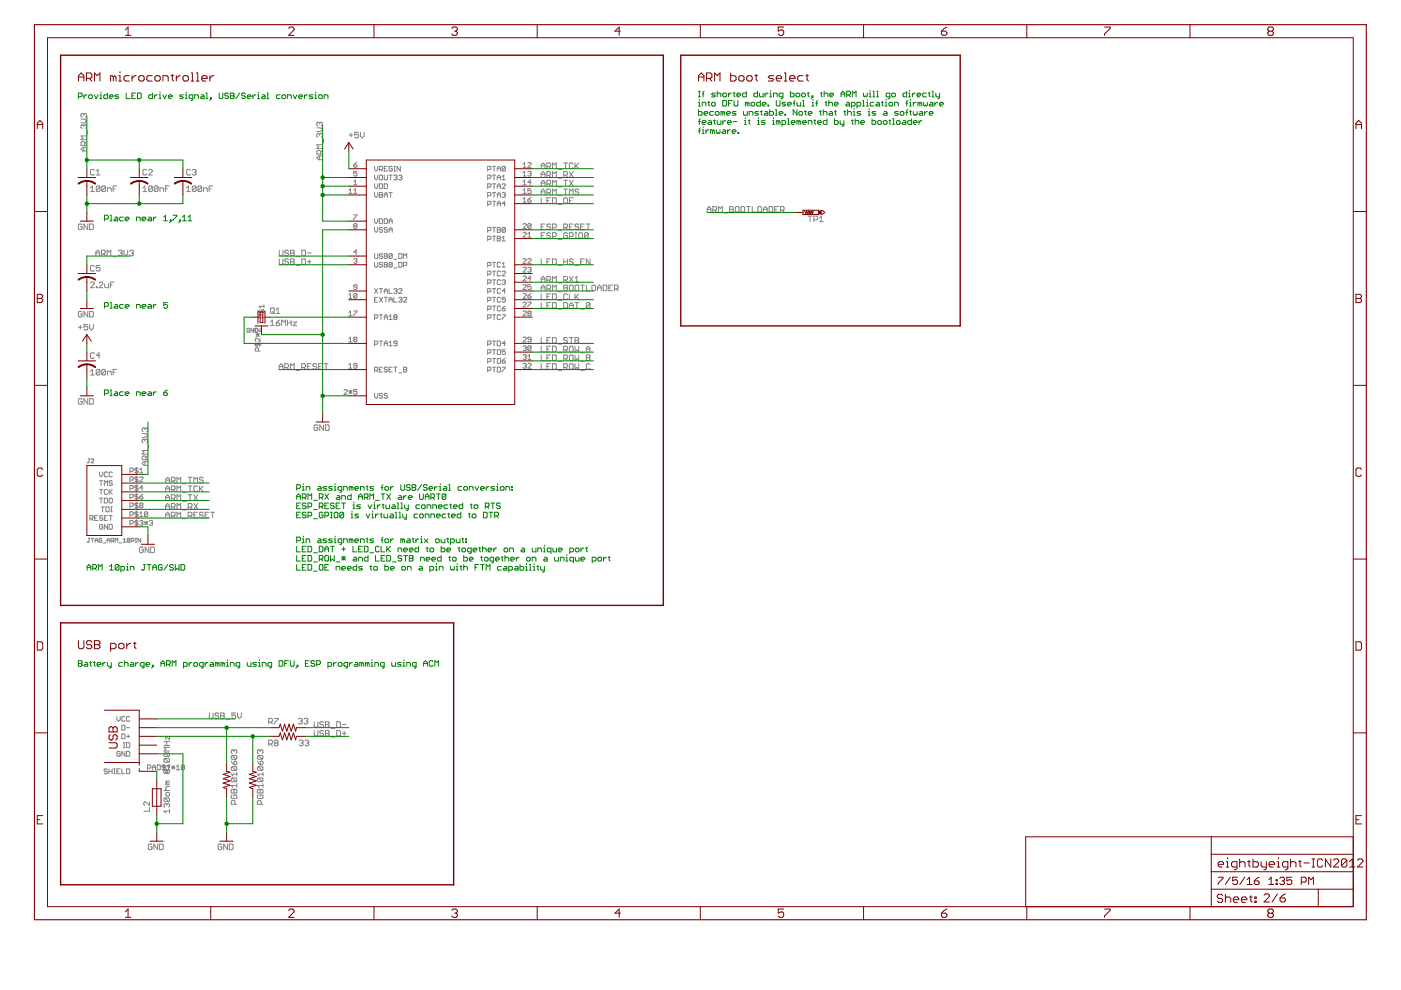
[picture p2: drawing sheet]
<svg xmlns="http://www.w3.org/2000/svg" width="297mm" height="210mm" viewBox="0 0 297 210" stroke-linecap="round" stroke-linejoin="round" font-family="sans-serif">
<g fill="none" stroke="#808080" stroke-width=".21">
<path d="M17.2 25.3h.8l.4 .4-.4 .4h-.8M17.8 24.3v.2M17.8 26.6v.2M17.8 31.2v.8M17.8 24.3l-.2-.2-.4 .2v.4l.2 .1M17.8 26.6l-.2-.1-.4 .1v.5l.2 .1M17.8 26.6l.2-.1 .4 .1v.5l-.2 .1M17.8 24.3l.2-.2 .4 .2v.4l-.2 .1M18 30.8v-.6l-.2-.2h-.4l-.2 .2v.6h1.2M18.4 31.2h-.8l-.4 .4 .4 .4h.8M18.4 30l-.4 .4M18.4 28.8h-1.2l.4 .4-.4 .4h1.2"/>
<path d="M18.6 27.6v.8M19.2 39.8l.4-.4v1.2M20 36.1l-.2-.2h-.4l-.2 .2v.8l.2 .2h.4l.2-.2M20.4 37.1h.8M20.4 36.3l.4-.4v1.2M21.2 39.6v.8l-.2 .2h-.4l-.2-.2M21.2 39.6l-.2-.2h-.4l-.2 .2v.8M21.2 39.6l-.8 .8M22.4 39.6v.8l-.2 .2h-.4l-.2-.2M22.4 39.6l-.2-.2h-.4l-.2 .2v.8M22.4 39.6l-.8 .8M24.8 39.4h-.8v1.2"/>
<path d="M30.3 39.8l.4-.4v1.2M31.1 36.1l-.2-.2h-.4l-.2 .2v.8l.2 .2h.4l.2-.2M31.5 36.1l.2-.2h.4l.2 .2v.2l-.8 .8h.8M32.3 39.6v.8l-.2 .2h-.4l-.2-.2M32.3 39.6l-.2-.2h-.4l-.2 .2v.8M32.3 39.6l-.8 .8M33.5 39.6v.8l-.2 .2h-.4l-.2-.2M33.5 39.6l-.2-.2h-.4l-.2 .2v.8M33.5 39.6l-.8 .8M35.9 39.4h-.8v1.2M39.6 39.8l.4-.4v1.2M40.4 36.1l-.2-.2h-.4l-.2 .2v.8l.2 .2h.4l.2-.2"/>
<path d="M40.8 36.1l.2-.2h.4l.2 .2-.2 .4M41.2 36.5h.2M41.4 36.5l.2 .2-.2 .4h-.4l-.2-.2M41.6 39.6v.8l-.2 .2h-.4l-.2-.2M41.6 39.6l-.2-.2h-.4l-.2 .2v.8M41.6 39.6l-.8 .8M42.8 39.6v.8l-.2 .2h-.4l-.2-.2M42.8 39.6l-.2-.2h-.4l-.2 .2v.8M42.8 39.6l-.8 .8M45.1 39.4h-.8v1.2M67.2 27.1h.8l.3 .4-.3 .4h-.8M67.8 26.1v.2"/>
<path d="M67.8 28.5v.2M67.8 33.1v.8M67.8 26.1l-.2-.2-.4 .2v.4l.2 .2M67.8 28.5l-.2-.2-.4 .2v.4l.2 .2M67.8 28.5l.2-.2 .3 .2v.4l-.1 .2M67.8 26.1l.2-.2 .3 .2v.4l-.1 .2M68 32.7v-.6l-.2-.2h-.4l-.2 .2v.6h1.1M68.3 33.1h-.7l-.4 .4 .4 .4h.7M68.3 31.9l-.3 .4M68.3 30.7h-1.1l.4 .4-.4 .4h1.1M68.6 29.5v.8M74 28.6h.8"/>
<path d="M74.4 28.3v.7M75 38.5l.3-.3v1M75 39.2h.7M75 35h.5l.2 .3-.2 .2h-.3l-.2-.2zM75.7 36.3h-.7v.5l.3-.2 .4 .2v.3l-.2 .2h-.3l-.2-.2M75.7 34.5l-.7 .5M76 28h-.8v.6l.4-.2 .4 .2v.4l-.2 .2h-.4l-.2-.2M76.4 28v.9l.4 .3 .4-.3v-.9M79.4 35.3v.6l.4 .4 .3-.4v-.6M79.4 37.1v.7l.4 .3 .3-.3v-.7M79.4 39v.6l.4 .4 .3-.4v-.6M80.4 35.9h.5l.2-.1v-.4l-.2-.1h-.5v1"/>
<path d="M80.4 39h.5l.2 .1v.7l-.2 .2h-.5zM80.6 37.1h.3l.2 .2v.7l-.2 .1h-.3l-.2-.1v-.7zM80.8 35.9l.3 .4M81.5 39h.5l.1 .1v.7l-.1 .2h-.5zM81.5 37.1v.9l.1 .1h.4l.1-.1v-.9M81.5 35.8h.3M82.1 35.3h-.6v1h.6M82.5 37.1h.7M82.8 37.1v1M83.2 35.4l-.2-.1h-.3l-.2 .1v.7l.2 .2h.3l.2-.2v-.3h-.4M83.5 37.3l.2-.2h.3l.2 .2-.2 .3M83.5 35.3h.3"/>
<path d="M83.5 36.3h.3M83.7 35.3v1M83.8 37.6h.2M84 37.6l.2 .2-.2 .3h-.3l-.2-.1M84.5 37.3l.2-.2h.3l.2 .2-.2 .3M84.9 35.3v1l-.7-1v1M84.9 37.6h.1M85 37.6l.2 .2-.2 .3h-.3l-.2-.1M103.4 35.9h.5l.2-.1v-.4l-.2-.1h-.5v1M103.4 37.8h.5l.2-.2v-.3l-.2-.2h-.5v1M103.4 39.6h.5l.2-.1v-.4l-.2-.1h-.5v1M104.4 37.1h.7"/>
<path d="M104.4 39h.7M104.4 35.3h.7M104.8 35.3v1M104.8 37.1v1M104.8 39v1M105.4 37.6h.7M105.4 35.8h.7M105.4 38.1v-.6l.4-.4 .3 .4v.6M105.4 36.3v-.7l.4-.3 .3 .3v.7M105.4 40v-.7l.4-.3 .3 .3v.7M105.4 39.5h.7M106.5 39.1l.1-.1h.4l.1 .1-.6 .9h.6"/>
<path d="M106.5 38.1h.6M106.5 37.5l.3-.4v1M107.1 35.4l-.1-.1h-.4l-.1 .1v.7M107.1 35.4v.7l-.1 .2h-.4l-.1-.2M107.1 35.4l-.6 .7M110.9 34.8l.3-.3v1M110.9 39.2h.7M110.9 37.3h.7M110.9 35.5h.7M110.9 36.6l.3-.3v1M110.9 38.5l.3-.3v1M111.9 36.5l.2-.2h.3l.2 .2-.2 .3"/>
<path d="M111.9 34.6l.2-.1 .5 .1v.2l-.7 .7h.7M112.2 36.8h.2M112.4 36.8l.2 .2-.2 .3h-.3l-.2-.2M112.6 38.7h-.7l.5-.5v1M114.7 35.7v-.8l.4-.4 .4 .4v.8M114.7 37.6v-.8l.4-.4 .4 .4v.8M114.7 39.4v-.8l.4-.4 .4 .4v.8M114.7 35.1h.8M114.7 38.8h.8M114.7 37h.8M116 35.3h.5l.2-.2v-.4l-.2-.2h-.5v1.2M116 37.2h.5l.2-.2v-.4l-.2-.2h-.5v1.2"/>
<path d="M116 39h.5l.2-.2v-.4l-.2-.2h-.5v1.2M116.4 35.3l.3 .4M116.4 39l.3 .4M116.4 37.2l.3 .4M117.1 39.4v-1.2l.4 .4 .4-.4v1.2M117.1 35.7v-1.2l.4 .4 .4-.4v1.2M117.1 37.6v-1.2l.4 .4 .4-.4v1.2M118.3 35.9h.8M118.3 39.6h.8M118.3 37.8h.8M119.5 37.2h.6l.2-.2v-.4l-.2-.2h-.6v1.2M119.5 34.5h.8"/>
<path d="M119.5 38.2h.8M119.9 34.5v1.2M119.9 38.2v1.2M119.9 37.2l.4 .4M120.7 38.2l.8 1.2M120.7 36.4l.8 1.2M121.5 34.7l-.2-.2h-.4l-.2 .2v.8l.2 .2h.4l.2-.2M121.5 38.2l-.8 1.2M121.5 36.4l-.8 1.2M121.9 34.5v1.2M122.1 35.1l.6 .6M122.7 34.5l-.8 .8"/>
<path d="M17.4 47.7l-.2-.2h-.4l-.2 .2v.8l.2 .2h.4l.2-.2v-.4h-.4M18.6 47.5v1.2l-.8-1.2v1.2M19 47.5h.6l.2 .2v.8l-.2 .2h-.6zM19.2 40.6h.8M20 56.5l-.2-.2h-.4l-.2 .2v.8l.2 .2h.4l.2-.2M20.3 54.2v-.8l.4-.4 .4 .4v.8M20.3 53.6h.8M21.2 56.3h-.8v.6l.4-.2 .4 .2v.4l-.2 .2h-.4l-.2-.2M21.5 53.8h.6l.2-.2v-.3l-.2-.3h-.6v1.2M21.9 53.8l.4 .4M22.7 54.2v-1.2l.4 .4 .4-.4v1.2M22.8 40.6v-.8h.6l.2 .2v.6"/>
<path d="M23.9 54.4h.8M24 40h.4M24.2 59.8h-.8v1.2M25.1 53.3l.2-.3h.4l.2 .3-.2 .3M25.5 53.6h.2M25.7 53.6l.2 .2-.2 .4h-.4l-.2-.2M26.3 53v.8l.4 .4 .4-.4v-.8M27.5 53.3l.2-.3h.4l.2 .3-.2 .3M27.9 53.6h.2M28.1 53.6l.2 .2-.2 .4h-.4l-.2-.2M30.3 40.6h.8M33.9 40.6v-.8h.6l.2 .2v.6"/>
<path d="M35.1 40h.4M39.6 40.6h.8M43.2 40.6v-.8h.6l.1 .2v.6M44.3 40h.4M59.2 53v1l.2 .2h.4l.2-.2v-1M59.2 54.9v1l.2 .2h.4l.2-.2v-1M61.2 53.3l-.2-.3h-.4l-.2 .4 .2 .2h.4l.2 .4-.2 .2h-.4l-.2-.2M61.2 55.1l-.2-.2h-.4l-.2 .2 .2 .4h.4l.2 .2-.2 .4h-.4l-.2-.2M61.6 53.6h.6M61.6 53h.6l.2 .3-.2 .3 .2 .4-.2 .2h-.6zM61.6 54.9h.6l.2 .2-.2 .4 .2 .4-.2 .2h-.6zM61.6 55.5h.6"/>
<path d="M62.8 56.3h.8M62.8 54.4h.8M64 53h.6l.2 .3v.7l-.2 .2h-.6zM64 54.9h.6l.2 .2v.8l-.2 .2h-.6zM65.2 53.6h.8M65.2 55.5h.8M65.6 55.1v.8M74 40.3l.3-.3v1M74 41h.6M75 40.3l.3-.3v1M75 45.6h.7l-.7 1M75 55l.2-.2h.3l.2 .2-.2 .3"/>
<path d="M75 41h.7M75.2 47.9l-.2-.1 .2-.4h.3l.2 .2-.2 .3M75.2 47.9l-.2 .2 .2 .3h.3l.2-.1-.2-.4M75.2 47.9h.3M75.3 55.3h.2M75.5 55.3l.2 .2-.2 .3h-.3l-.2-.1M75.7 53.5h-.7l.5-.5v1M79.4 55.6v.9l.2 .1h.3l.2-.1v-.9M79.4 40.8v.7l.4 .3 .3-.3v-.7M79.4 46.4v.7l.4 .3 .3-.3v-.7M79.4 48.2v.7l.4 .4 .3-.4v-.7M79.4 53.8v.8l.2 .2h.3l.2-.2v-.8"/>
<path d="M80.4 40.8h.5l.2 .2-.2 .3 .2 .4-.2 .1h-.5zM80.4 46.4h.5l.2 .1v.7l-.2 .2h-.5zM80.4 41.3h.5M81.1 55.8l-.2-.2h-.3l-.2 .4 .2 .1h.3l.2 .4-.2 .1h-.3l-.2-.1M81.1 48.4l-.2-.2h-.3l-.2 .2 .2 .3h.3l.2 .2v.2l-.2 .2h-.3l-.2-.2M81.1 54l-.2-.2h-.3l-.2 .3 .2 .2h.3l.2 .3-.2 .2h-.3l-.2-.2M81.5 55.6h.5l.1 .2-.1 .3 .1 .4-.1 .1h-.5zM81.5 41.8v-.6l.3-.4 .3 .4v.6M81.5 46.4h.5l.1 .1v.7l-.1 .2h-.5zM81.5 53.8h.5l.1 .2-.1 .3 .1 .3-.1 .2h-.5zM81.5 56.1h.5M81.5 54.3h.5"/>
<path d="M81.5 41.3h.6M82.1 48.4l-.1-.2h-.4l-.1 .2 .1 .3h.4l.1 .2v.2l-.1 .2h-.4l-.1-.2M82.5 47.4v-.7l.3-.3 .4 .3v.7M82.5 49.3v-.7l.3-.4 .4 .4v.7M82.5 46.9h.7M82.5 48.7h.7M82.5 40.8h.7M82.8 40.8v1M83.2 54l-.2-.2h-.3l-.2 .2v.6M83.2 54l-.7 .6M83.2 55.8v.7l-.2 .1h-.3l-.2-.1M83.2 55.8l-.2-.2h-.3l-.2 .2v.7"/>
<path d="M83.2 54v.6l-.2 .2h-.3l-.2-.2M83.2 55.8l-.7 .7M83.5 56.8h.7M83.5 55h.7M84.5 55.6h.5l.2 .2v.7l-.2 .1h-.5zM84.5 53.8h.5l.2 .2v.6l-.2 .2h-.5zM85.6 56.3h.5l.1-.2v-.3l-.1-.2h-.5v1M85.6 54.8v-1l.3 .3 .3-.3v1M103.4 56.3h.5l.2-.2v-.3l-.2-.2h-.5v1M103.4 58.2h.5l.2-.2v-.3l-.2-.2h-.5v1M103.4 48.9h.5l.2-.2v-.3l-.2-.2h-.5v1.1M103.4 41.5h.5l.2-.2-.2-.5h-.5v1"/>
<path d="M103.4 43.3h.5l.2-.1v-.4l-.2-.1h-.5v1M103.4 50.8h.5l.2-.2v-.4l-.2-.1h-.5v1M104.4 55.6h.7M104.4 48.2h.7M104.4 40.8h.7M104.4 42.7h.7M104.4 50.1h.7M104.4 57.5h.7M104.4 59.3h.7M104.8 40.8v1M104.8 42.7v1M104.8 48.2v1.1"/>
<path d="M104.8 50.1v1M104.8 55.6v1M104.8 57.5v1M104.8 59.3v1M105.4 48.2h.6l.1 .2-.1 .3 .1 .4-.1 .2h-.6zM105.4 48.7h.6M105.4 41.3h.7M105.4 41.8v-.6l.4-.4 .3 .4v.6M105.4 43.7v-.7l.4-.3 .3 .3v.7M105.4 50.1h.6l.1 .1-.1 .4 .1 .3-.1 .2h-.6zM105.4 43.2h.7M105.4 50.6h.6"/>
<path d="M106.1 55.8l-.1-.2h-.4l-.2 .2v.7l.2 .1h.4l.1-.1M106.1 59.5l-.1-.2h-.4l-.2 .2v.7l.2 .1h.4l.1-.1M106.1 57.7l-.1-.2h-.4l-.2 .2v.6l.2 .2h.4l.1-.2M106.5 50.4l.3-.3v1M106.5 59.5l.1-.2h.4l.1 .2-.1 .3M106.5 56.6h.6M106.5 57.7l.1-.2h.4l.1 .2-.6 .8h.6M106.5 41l.1-.2h.4l.1 .2-.1 .3M106.5 56l.3-.4v1M106.5 51.1h.6M106.8 59.8h.2M106.8 41.3h.2"/>
<path d="M107 59.8l.1 .2-.1 .3h-.4l-.1-.1M107 41.3l.1 .2-.1 .3h-.4l-.1-.1M107.1 48.4l-.1-.2h-.4l-.1 .2v.7M107.1 48.4v.7l-.1 .2h-.4l-.1-.2M107.1 43.2h-.6l.5-.5v1M107.1 48.4l-.6 .7M110.9 56.8l.2-.1h.3l.2 .1-.7 .9h.7M110.9 55l.2-.2h.3l.2 .2-.7 .8h.7M110.9 49.4l.2-.1h.3l.2 .1-.7 .9h.7M110.9 47.6l.2-.2h.3l.2 .2-.7 .8h.7M110.9 41h.7M110.9 40.3l.3-.3v1"/>
<path d="M110.9 42.2l.3-.4v1.1M110.9 42.9h.7M110.9 58.7l.2-.2h.3l.2 .2-.7 .8h.7M111.9 56.8l.2-.1h.3l.2 .1-.2 .4M111.9 55l.2-.2 .5 .2v.2l-.7 .6h.7M111.9 42.4h.5l.2 .3-.5 .2-.2-.2zM111.9 50.3h.7M111.9 49.6l.3-.3v1M112.2 57.2h.2M112.4 57.2l.2 .1-.2 .4h-.3l-.2-.2M112.6 40h-.7v.5l.3-.2 .4 .2v.4l-.2 .1h-.3l-.2-.1M112.6 47.6l-.5-.2-.2 .2v.7"/>
<path d="M112.6 47.6v.7l-.2 .1h-.3l-.2-.1M112.6 59h-.7l.5-.5v1M112.6 41.8l-.7 .6M112.6 47.6l-.7 .7M114.7 48.1h.4M114.7 41.3v-.8l.4-.4 .4 .4v.8M114.7 41.9v1.2h.8M114.7 54.9v1.2h.8M114.7 59.8v-.8l.4-.4 .4 .4v.8M114.7 40.7h.8M114.7 49.9h.4M114.7 59.2h.8"/>
<path d="M115.5 47.5h-.8v1.2h.8M115.5 49.3h-.8v1.2h.8M116 40.9h.5l.2-.2v-.4l-.2-.2h-.5v1.2M116 59.4h.5l.2-.2v-.4l-.2-.2h-.5v1.2M116 42.5h.4M116 55.5h.4M116.4 40.9l.3 .4M116.4 59.4l.3 .4M116.7 47.7l-.2-.2h-.4l-.1 .2 .1 .4h.4l.2 .2-.2 .4h-.4l-.1-.2M116.7 41.9h-.7v1.2h.7M116.7 49.6l-.2-.3h-.4l-.1 .4 .1 .2h.4l.2 .4-.2 .2h-.4l-.1-.2M116.7 54.9h-.7v1.2h.7"/>
<path d="M117.1 48.3h.6l.2-.2v-.4l-.2-.2h-.6v1.2M117.1 41.3v-1.2l.4 .4 .4-.4v1.2M117.1 41.9h.6l.2 .2v.8l-.2 .2h-.6zM117.1 50.1h.6l.2-.2v-.3l-.2-.3h-.6v1.2M117.1 54.9h.6l.2 .2v.8l-.2 .2h-.6zM117.1 59.8v-1.2l.4 .4 .4-.4v1.2M118.3 56.3h.8M118.3 48.9h.8M118.3 60h.8M118.3 43.3h.8M118.3 41.5h.8M118.3 50.7h.8"/>
<path d="M119.5 48.3h.6l.2-.2v-.4l-.2-.2h-.6v1.2M119.5 54.9v1.2M119.5 59.4h.6l.2-.2v-.4l-.2-.2h-.6v1.2M119.5 40.1h.8M119.5 55.5h.8M119.7 41.9h.4l.2 .2v.8l-.2 .2h-.4l-.2-.2v-.8zM119.9 40.1v1.2M119.9 48.3l.4 .4M119.9 59.4l.4 .4M120.3 49.6l-.2-.3h-.4l-.2 .3v.7l.2 .2h.4l.2-.2v-.4h-.4M120.3 54.9v1.2M120.7 48.1h.4"/>
<path d="M120.7 50.1h.6l.2-.2v-.3l-.2-.3h-.6v1.2M120.7 41.3v-1.2l.4 .4 .4-.4v1.2M120.7 42.5h.4M120.7 58.6l.8 1.2M121.5 47.5h-.8v1.2h.8M121.5 55.1l-.2-.2h-.4l-.2 .2 .2 .4h.4l.2 .2-.2 .4h-.4l-.2-.2M121.5 41.9h-.8v1.2h.8M121.5 58.6l-.8 1.2M121.9 56.3h.8M121.9 59l.4-.4v1.2M121.9 49.3h.4M121.9 50.5h.4"/>
<path d="M121.9 59.8h.8M122.1 49.3v1.2M122.7 47.7l-.2-.2h-.4l-.2 .2 .2 .4h.4l.2 .2-.2 .4h-.4l-.2-.2M122.7 49.6l.2-.3h.4l.2 .3v.7l-.2 .2h-.4l-.2-.2zM122.7 40.3l-.2-.2h-.4l-.2 .2 .2 .4h.4l.2 .2-.2 .4h-.4l-.2-.2M123.1 48.1h.4M123.1 55.5h.4M123.9 47.5h-.8v1.2h.8M123.9 54.9h-.8v1.2h.8M124.3 47.5h.8M124.7 47.5v1.2M124.7 49.6v.7l-.2 .2h-.4l-.2-.2"/>
<path d="M124.7 49.6l-.2-.3h-.4l-.2 .3v.7M124.7 49.6l-.8 .7M125.1 54.9v1.2l-.8-1.2v1.2M149.9 45v-.8l.4-.4 .4 .4v.8M149.9 44.4h.8M151.1 44.6h.6l.2-.2v-.4l-.2-.2h-.6v1.2M151.5 44.6l.4 .4M152.3 45v-1.2l.4 .4 .4-.4v1.2M153.5 45.2h.8M154.7 43.8h.6l.2 .2-.2 .4 .2 .4-.2 .2h-.6zM154.7 44.4h.6M155.9 44l.2-.2h.4l.2 .2v.8l-.2 .2h-.4l-.2-.2z"/>
<path d="M157.1 44l.2-.2h.4l.2 .2v.8l-.2 .2h-.4l-.2-.2zM158.3 43.8h.8M158.7 43.8v1.2M159.5 43.8v1.2h.8M160.9 43.8h.4l.2 .2v.8l-.2 .2h-.4l-.2-.2v-.8zM161.9 44.4h.8M161.9 45v-.8l.4-.4 .4 .4v.8M163.1 43.8h.6l.2 .2v.8l-.2 .2h-.6zM164.3 44.4h.4M165.1 43.8h-.8v1.2h.8M165.5 44.6h.6l.1-.2v-.4l-.1-.2h-.6v1.2M165.8 44.6l.4 .4"/>
<path d="M171.3 45.8h.8M171.7 45.8v1.2M172.6 46.6h.5l.2-.2v-.4l-.2-.2h-.5v1.2M173.7 46.2l.4-.4v1.2M173.7 47h.8M16.6 69.4h.8M17 69v.8M17.4 66.2l-.2-.2h-.4l-.2 .2v.8l.2 .2h.4l.2-.2v-.4h-.4M18.6 66v1.2l-.8-1.2v1.2M18.6 68.8h-.8v.6l.4-.2 .4 .2v.4l-.2 .2h-.4l-.2-.2M19 66h.6l.2 .2v.8l-.2 .2h-.6zM19 68.8v.8l.4 .4 .4-.4v-.8"/>
<path d="M19.2 60l.2-.2h.4l.2 .2v.2l-.8 .8h.8M19.2 78.7l.4-.4v1.2M19.2 79.5h.8M20 75l-.2-.2h-.4l-.2 .2v.8l.2 .2h.4l.2-.2M20.4 60.8h.2v.2h-.2zM21 60l.2-.2h.4l.2 .2v.2l-.8 .8h.8M21.2 78.5l-.2-.2h-.4l-.2 .2v.8M21.2 78.5v.8l-.2 .2h-.4l-.2-.2M21.2 78.5l-.8 .8M21.2 75.4h-.8l.6-.6v1.2M22.2 60.2v.6l.2 .2h.6v-.8M22.4 78.5l-.2-.2h-.4l-.2 .2v.8"/>
<path d="M22.4 78.5v.8l-.2 .2h-.4l-.2-.2M22.4 78.5l-.8 .8M22.8 79.5v-.8h.6l.2 .2v.6M23.4 60.4h.4M24 78.9h.4M24.8 78.3h-.8v1.2M52.9 69.7l-.1-.1-.5 .1v.6l.2 .2 .4-.2v-.3h-.3M53.8 69.6v.9l-.6-.9v.9M54 73.1h1.3M54.1 69.6h.4l.1 .1v.6l-.1 .2h-.4zM54.3 70.7l.7 .7M54.3 72.7l-.2 .2v.3l.2 .2 .3-.2v-.3l.2-.2 .3 .2v.3l-.1 .2"/>
<path d="M54.3 71h.7M54.6 70.7v.7M54.8 66h1.3M54.8 74.4v-.5l-.2-.2h-.3l-.2 .2v.5h1M55 70.7l-.7 .7M55.1 65.7l-.2 .1v.4l.2 .1 .3-.1v-.4l.2-.1h.2l.2 .1v.4l-.2 .1M55.1 69.7v.6l-.6-.6-.4 .1v.4l.2 .1M55.1 71.7v.7l-.6-.7-.4 .2v.3l.2 .2M55.6 67.4v-.6l-.2-.1h-.3l-.2 .1v.6h1.1M56 64.6v.7M56 65h-1.1l.4 .3M57.4 68.3l.3-.4v1.1"/>
<path d="M57.4 69h.7M57.6 65.3h.4l.1 .2v.8l-.1 .2h-.4l-.2-.2v-.8zM57.7 66.1l.4 .4M58.5 68.5h.6l.2 .4-.2 .1h-.4l-.2-.1zM58.5 66.5h.8M58.5 65.7l.4-.4v1.2M59.2 78.3v-.8l.4-.4 .4 .4v.8M59.2 77.7h.8M59.3 67.9l-.8 .6M59.7 69v-1.1l.4 .4 .4-.4v1.1M60.4 77.9h.6l.2-.2v-.4l-.2-.2h-.6v1.2M60.8 77.9l.4 .4"/>
<path d="M60.9 68.5h.8M60.9 67.9v1.1M61.6 78.3v-1.2l.4 .4 .4-.4v1.2M61.7 67.9v1.1M62.1 68.3h.8l-.8 .7h.8M62.8 78.5h.8M64 77.9h.6l.2-.2v-.4l-.2-.2h-.6v1.2M64.4 77.9l.4 .4M65.2 77.7h.4M66 77.1h-.8v1.2h.8M67.2 77.3l-.2-.2h-.4l-.2 .4 .2 .2h.4l.2 .4-.2 .2h-.4l-.2-.2M67.6 77.7h.3"/>
<path d="M68.3 77.1h-.7v1.2h.7M68.7 77.1h.9M69.2 77.1v1.2M74 62.6l.3-.4v1M74 66.3l.3-.4v1.1M74 71.8l.3-.3v1M74 77.4l.3-.4v1.1M74 63.2h.6M74 67h.6M74 72.5h.6M74 78.1h.6M75 65.9h.7l-.7 1.1"/>
<path d="M75.2 72l-.2-.2 .2-.3h.3l.2 .1-.2 .4M75.2 72l-.2 .2 .2 .3h.3l.2-.2-.2-.3M75.2 72h.3M75.7 60.9h-.5l-.2-.2 .2-.3h.3l.2 .1v.7l-.2 .2h-.3l-.2-.2M75.7 62.4l-.2-.2h-.3l-.2 .2v.7M75.7 77.6h-.5l-.2-.2 .2-.4h.3l.2 .2v.7l-.2 .2h-.3l-.2-.2M75.7 62.4v.7l-.2 .1h-.3l-.2-.1M75.7 62.4l-.7 .7M79.4 67.4h.5l.2-.2v-.3l-.2-.2h-.5v1.1M79.4 73h.5l.2-.2v-.3l-.2-.2h-.5v1M79.4 78.5h.5l.2-.1v-.4l-.2-.1h-.5v1M79.4 61.2l.7 1"/>
<path d="M79.4 63.5h.4M79.8 78.5l.3 .4M80.1 63h-.7v1.1h.7M80.1 61.2l-.7 1M80.4 78.4h.4M80.4 61.2h.7M80.4 63l.7 1.1M80.4 66.7h.7M80.4 72.3h.7M80.8 61.2v1M80.8 66.7v1.1M80.8 72.3v1"/>
<path d="M81.1 77.9h-.7v1h.7M81.1 63l-.7 1.1M81.5 62.2v-.7l.3-.3 .3 .3v.7M81.5 67.8v-.7l.3-.4 .3 .4v.7M81.5 73.3v-.7l.3-.3 .3 .3v.7M81.5 61.7h.6M81.5 63h.6M81.5 67.2h.6M81.5 72.8h.6M81.8 63v1.1M82.1 78l-.1-.1h-.4l-.1 .3 .1 .2h.4l.1 .3-.1 .2h-.4l-.1-.2M82.5 78.4h.3"/>
<path d="M82.5 61.2v1h.7M82.5 64.1v-.7l.3-.4 .4 .4v.7M82.5 67.1l.3-.4v1.1M82.5 72.6l.3-.3v1M82.5 63.5h.7M82.5 67.8h.7M82.5 73.3h.7M83.2 77.9h-.7v1h.7M83.5 61.4l.2-.2h.3l.2 .2-.2 .3M83.5 63v1.1h.7M83.5 77.9h.7M83.7 67.2l-.2-.1 .2-.4h.3l.2 .2-.2 .3"/>
<path d="M83.7 67.2l-.2 .2 .2 .4h.3l.2-.2-.2-.4M83.7 67.2h.3M83.8 61.7h.2M83.8 77.9v1M84 61.7l.2 .2-.2 .3h-.3l-.2-.2M84.2 72.8h-.5l-.2-.2 .2-.3h.3l.2 .2v.7l-.2 .1h-.3l-.2-.1M84.5 61.4l.2-.2h.3l.2 .2-.7 .8h.7M84.5 63.2l.2-.2h.3l.2 .2-.2 .3M84.5 79h.7M84.9 63.5h.1M85 63.5l.2 .2-.2 .4h-.3l-.2-.2M85.6 78.4h.5"/>
<path d="M85.6 63.2l.1-.2h.4l.1 .2-.6 .9h.6M85.6 77.9h.5l.1 .1-.1 .4 .1 .3-.1 .2h-.5zM103.4 76.7h.5l.2-.2v-.3l-.2-.2h-.5v1M103.4 78.5h.5l.2-.1v-.4l-.2-.1h-.5v1M103.4 61.9h.5l.2-.2v-.3l-.2-.2h-.5v1M103.4 63.7h.5l.2-.2v-.3l-.2-.2h-.5v1.1M103.4 60h.5l.2-.2v-.3l-.2-.2h-.5v1M103.4 65.6h.5l.2-.2v-.3l-.2-.2h-.5v1M103.4 67.4h.5l.2-.2v-.3l-.2-.2h-.5v1.1M103.4 73h.5l.2-.2v-.3l-.2-.2h-.5v1M103.4 74.8h.5l.2-.1v-.4l-.2-.2h-.5v1.1M104.4 76h.7"/>
<path d="M104.4 61.2h.7M104.4 63h.7M104.4 66.7h.7M104.4 72.3h.7M104.4 77.9h.7M104.4 64.9h.7M104.4 74.1h.7M104.8 61.2v1M104.8 63v1.1M104.8 64.9v1M104.8 66.7v1.1M104.8 72.3v1"/>
<path d="M104.8 74.1v1.1M104.8 76v1M104.8 77.9v1M105.4 74.1h.6l.1 .2v.7l-.1 .2h-.6zM105.4 76h.6l.1 .2v.7l-.1 .1h-.6zM105.4 77.9h.6l.1 .1v.7l-.1 .2h-.6zM105.4 72.3h.6l.1 .2v.7l-.1 .1h-.6zM106.1 61.4l-.1-.2h-.4l-.2 .2v.6l.2 .2h.4l.1-.2M106.1 63.2l-.1-.2h-.4l-.2 .2v.7l.2 .2h.4l.1-.2M106.1 65.1l-.1-.2h-.4l-.2 .2v.6l.2 .2h.4l.1-.2M106.1 66.9l-.1-.2h-.4l-.2 .2v.7l.2 .2h.4l.1-.2M106.5 76.5h.5l.1 .4-.1 .1h-.4l-.1-.1z"/>
<path d="M106.5 65.4h.5l.1 .3-.1 .2h-.4l-.1-.2zM106.5 66.7h.6l-.6 1.1M106.5 77.9h.6l-.6 1M107.1 74.1h-.6v.6l.5-.2 .1 .2v.3l-.1 .2h-.4l-.1-.2M107.1 61.7h-.6l.5-.5v1M107.1 63h-.6v.5l.3-.1 .3 .1v.4l-.1 .2h-.4l-.1-.2M107.1 72.8h-.6l.5-.5v1M107.1 64.9l-.6 .5M107.1 76l-.6 .5M110.9 66.1l.2-.2h.3l.2 .2-.7 .9h.7M110.9 73.5l.2-.2h.3l.2 .2-.2 .4M110.9 62.4l.2-.2h.3l.2 .2-.7 .8h.7"/>
<path d="M110.9 60.5l.2-.1h.3l.2 .1-.7 .9h.7M110.9 71.6l.2-.1h.3l.2 .1-.7 .9h.7M110.9 77.2l.2-.2h.3l.2 .2-.2 .4M110.9 64.2l.2-.1h.3l.2 .1-.7 .9h.7M110.9 75.4l.2-.2h.3l.2 .2-.2 .3M111.2 77.6h.2M111.2 73.9h.2M111.2 75.7h.2M111.4 75.7l.2 .2-.2 .3h-.3l-.2-.2M111.4 77.6l.2 .1-.2 .4h-.3l-.2-.2M111.4 73.9l.2 .1-.2 .4h-.3l-.2-.2M111.9 62.7h.5l.2 .4-.5 .1-.2-.1z"/>
<path d="M111.9 64.1h.7l-.7 1M111.9 77.2l.2-.2h.3l.2 .2v.2l-.7 .7h.7M111.9 75.5l.3-.3v1M111.9 76.2h.7M112.1 66.4l-.2-.1 .2-.4 .5 .2-.2 .3M112.1 66.4l-.2 .2 .2 .4 .5-.2-.2-.4M112.1 66.4h.3M112.6 60.4h-.7v.5l.3-.2 .4 .2v.3l-.2 .2h-.3l-.2-.2M112.6 72h-.5l-.2-.2 .2-.3 .5 .1v.7l-.2 .2h-.3l-.2-.2M112.6 73.5v.7l-.2 .2h-.3l-.2-.2M112.6 73.5l-.5-.2-.2 .2v.7M112.6 62.2l-.7 .5"/>
<path d="M112.6 73.5l-.7 .7M114.7 61.6v-.7l.4-.4 .4 .4v.7M114.7 62.3v1.2h.8M114.7 64.2v1.1h.8M114.7 71.6v1.1h.8M114.7 73.4v1.2h.8M114.7 75.3v1.2h.8M114.7 77.1v1.2h.8M114.7 61h.8M116 61.3h.5l.2-.3v-.4l-.2-.1h-.5v1.1M116 72.2h.4M116 62.9h.4"/>
<path d="M116 64.7h.4M116 77.7h.4M116 74h.4M116 75.9h.4M116.4 61.3l.3 .3M116.7 73.4h-.7v1.2h.7M116.7 71.6h-.7v1.1h.7M116.7 62.3h-.7v1.2h.7M116.7 64.2h-.7v1.1h.7M116.7 75.3h-.7v1.2h.7M116.7 77.1h-.7v1.2h.7M117.1 73.4h.6l.2 .2v.8l-.2 .2h-.6z"/>
<path d="M117.1 71.6h.6l.2 .2v.8l-.2 .1h-.6zM117.1 61.6v-1.1l.4 .4 .4-.4v1.1M117.1 62.3h.6l.2 .2v.8l-.2 .2h-.6zM117.1 64.2h.6l.2 .1v.9l-.2 .1h-.6zM117.1 75.3h.6l.2 .2v.8l-.2 .2h-.6zM117.1 77.1h.6l.2 .2v.8l-.2 .2h-.6zM118.3 74.8h.8M118.3 61.8h.8M118.3 63.7h.8M118.3 72.9h.8M118.3 65.5h.8M118.3 78.5h.8"/>
<path d="M118.3 76.6h.8M119.5 76.1h.6l.2-.2v-.4l-.2-.2h-.6v1.2M119.5 64.2h.6l.2 .1v.9l-.2 .1h-.6zM119.5 74.2h.6l.2-.2v-.4l-.2-.2h-.6v1.2M119.5 60.5h.6l.2 .1-.2 .4 .2 .4-.2 .2h-.6zM119.5 77.9h.6l.2-.2v-.4l-.2-.2h-.6v1.2M119.5 61h.6M119.9 74.2l.4 .4M119.9 76.1l.4 .4M119.9 77.9l.4 .4M120.3 71.8l-.2-.2h-.4l-.2 .2 .2 .4h.4l.2 .1v.3l-.2 .1h-.4l-.2-.1M120.3 62.5l-.2-.2h-.4l-.2 .2v.8l.2 .2h.4l.2-.2"/>
<path d="M120.7 77.3l.2-.2h.4l.2 .2v.8l-.2 .2h-.4l-.2-.2zM120.7 73.6l.2-.2h.4l.2 .2v.8l-.2 .2h-.4l-.2-.2zM120.7 71.6h.8M120.7 62.3v1.2h.8M120.7 60.6l.2-.1h.4l.2 .1v.8l-.2 .2h-.4l-.2-.2zM120.7 65.3v-.7l.4-.4 .4 .4v.7M120.7 75.5l.2-.2h.4l.2 .2v.8l-.2 .2h-.4l-.2-.2zM120.7 64.7h.8M121.1 71.6v1.1M121.9 71.6h.6l.2 .2-.2 .4 .2 .4-.2 .1h-.6zM121.9 72.2h.6M121.9 62.3v1.2"/>
<path d="M121.9 73.4v1.2l.4-.4 .4 .4v-1.2M121.9 75.3v1.2l.4-.4 .4 .4v-1.2M121.9 77.1v1.2l.4-.4 .4 .4v-1.2M121.9 64.2h.8M122.1 60.5h.4l.2 .1v.8l-.2 .2h-.4l-.2-.2v-.8zM122.1 62.9l.6 .6M122.3 64.2v1.1M122.7 62.3l-.8 .8M123.1 74.8h.8M123.1 65.5h.8M123.1 78.5h.8M123.1 76.6h.8"/>
<path d="M123.1 60.5h.8M123.5 60.5v1.1M124.3 75.3h.6l.2 .2-.2 .4 .2 .4-.2 .2h-.6zM124.3 60.5v1.1h.8M124.3 74.6v-.8l.4-.4 .4 .4v.8M124.3 74h.8M124.3 75.9h.6M125.1 64.3v.9l-.2 .1h-.4l-.2-.1M125.1 64.3l-.2-.1h-.4l-.2 .1v.9M125.1 77.3l-.2-.2h-.4l-.2 .2v.8l.2 .2h.4l.2-.2M125.1 64.3l-.8 .9M125.5 60.6l.2-.1h.4l.2 .1v.8l-.2 .2h-.4l-.2-.2z"/>
<path d="M126.7 61h.8M126.7 61.6v-.7l.4-.4 .4 .4v.7M127.9 60.5h.6l.2 .1v.8l-.2 .2h-.6zM129.1 61h.4M129.9 60.5h-.8v1.1h.8M130.3 61.3h.6l.2-.3v-.4l-.2-.1h-.6v1.1M130.7 61.3l.4 .3M17.4 84.7l-.2-.2h-.4l-.2 .2v.8l.2 .2h.4l.2-.2v-.4h-.4M18.6 84.5v1.2l-.8-1.2v1.2M18.7 97.3h.3M18.9 97.3v.7l-.2 .1-.2-.1M19 84.5h.6l.2 .2v.8l-.2 .2h-.6z"/>
<path d="M19.3 97.4l.2-.1 .4 .1-.6 .7h.6M27.6 99.9h.5l.2-.1v-.4l-.2-.1h-.5v1M28.9 99.1v1.3M29.3 99.4l-.2-.1h-.3l-.2 .1 .2 .4h.3l.2 .1-.2 .4h-.3l-.2-.2M29.6 99.6l.4-.3v1M30.1 91.9h.8l.4 .4-.4 .4h-.8M30.7 90.9l.2-.2 .4 .2v.4l-.2 .2M30.7 93.3l-.2-.2-.4 .2v.4l.2 .2M30.7 93.3l.2-.2 .4 .2v.4l-.2 .2M30.7 90.9v.2M30.7 93.3v.2M30.7 97.9v.8"/>
<path d="M30.7 90.9l-.2-.2-.4 .2v.4l.2 .2M30.9 97.5v-.6l-.2-.2h-.4l-.2 .2v.6h1.2M31.3 96.7l-.4 .4M31.3 97.9h-.8l-.4 .4 .4 .4h.8M31.3 95.5h-1.2l.4 .4-.4 .4h1.2M31.5 94.3v.8M67.4 90.3l-.2-.2h-.4l-.2 .2v.8l.2 .2h.4l.2-.2v-.4h-.4M68.6 90.1v1.2l-.8-1.2v1.2M69 90.1h.6l.2 .2v.8l-.2 .2h-.6zM72.9 82.8l.2-.2h.3l.2 .2-.7 .8h.7M74 82.8l.6 .6M74 83.1h.6"/>
<path d="M74.3 82.8v.6M74.6 82.8l-.6 .6M75.7 82.6h-.7v.5l.3-.2 .4 .2v.3l-.2 .2h-.3l-.2-.2M79.4 83.4v.7l.4 .3 .3-.3v-.7M81.1 83.6l-.2-.2h-.3l-.2 .2 .2 .3h.3l.2 .4-.2 .1h-.3l-.2-.1M82.1 83.6l-.1-.2h-.4l-.1 .2 .1 .3h.4l.1 .4-.1 .1h-.4l-.1-.1M18.7 114.1h.3M18.9 114.1v.8l-.2 .1-.2-.1M19 110h.6l.1-.2v-.3l-.1-.2h-.6v1M19.3 114.1h.6M19.4 110l.3 .3M19.6 114.1v.9"/>
<path d="M20.1 109.8h.3M20.2 115v-.6l.2-.3 .3 .3v.6M20.2 114.6h.5M20.7 109.3h-.6v1h.6M21.1 100.1v.7l.3 .3 .4-.3v-.7M21.1 105.6h.7M21.1 103.8h.7M21.1 101.9h.7M21.4 107.5h.7M21.4 101.9v1M21.4 103.8v1M21.4 105.6v1"/>
<path d="M21.6 114.3l-.2-.2-.4 .2v.6l.1 .1 .5-.1v-.3h-.3M21.8 109.5l-.2-.2h-.3l-.2 .2 .2 .3h.3l.2 .2-.2 .3h-.3l-.2-.1M21.8 107.5v1M21.8 111.4l-.2-.2h-.3l-.2 .2v.6l.2 .2h.3l.2-.2v-.3h-.4M21.9 115.1h.5M22.1 102.9v-1l.4 .4 .3-.4v1M22.1 105.6h.5l.2 .2v.7l-.2 .1h-.5zM22.1 109.8h.4M22.5 107.5h.5l.1 .2v.6l-.1 .2h-.5zM22.7 114.6h.6M22.7 115v-.6l.3-.3 .3 .3v.6M22.8 111.2v1l-.7-1v1"/>
<path d="M22.8 100.2l-.2-.1h-.3l-.2 .1v.7l.2 .2h.3l.2-.2M22.8 103.9l-.2-.1h-.3l-.2 .1v.7l.2 .2h.3l.2-.2M22.8 109.3h-.7v1h.7M23.1 103.8v1M23.1 111.2h.5l.2 .2v.6l-.2 .2h-.5zM23.1 109.3h.7M23.3 105.6h.3l.2 .2v.7l-.2 .1h-.3l-.2-.1v-.7zM23.3 104.3l.5 .5M23.5 109.3v1M23.5 108.5h.3M23.5 107.5h.3M23.6 114.7h.4l.1-.4-.1-.2h-.4v.9"/>
<path d="M23.6 107.5v1M23.8 100.2l-.2-.1h-.3l-.2 .1v.7l.2 .2h.3l.2-.2M23.8 102.1l-.2-.2h-.3l-.2 .4 .2 .1h.3l.2 .4-.2 .1h-.3l-.2-.1M23.8 103.8l-.7 .7M23.9 114.7l.2 .3M24.4 115v-.9l.3 .3 .3-.3v.9M25.3 115.1h.5M26.1 115h.6M26.1 114.4l.3-.3v.9M27.5 114.3v.6l-.1 .1-.4-.1M27.5 114.3l-.1-.2-.4 .2v.6M27.5 114.3l-.5 .6"/>
<path d="M27.6 111h.5l.2-.1v-.4l-.2-.1h-.5v1M27.6 101.8h.5l.2-.2v-.3l-.2-.2h-.5v1M27.6 103.6h.5l.2-.1v-.4l-.2-.1h-.5v1M27.6 105.5h.5l.2-.2v-.3l-.2-.2h-.5v1M27.6 107.3h.5l.2-.1v-.4l-.2-.1h-.5v1M27.6 109.2h.5l.2-.2v-.3l-.2-.2h-.5v1M27.8 114.7h.5l.1-.4-.1-.2h-.5v.9M28.7 115h.3M28.7 114.1h.3M28.8 114.1v.9M28.9 100.9v1.4M28.9 102.8v1.3"/>
<path d="M28.9 104.6v1.4M28.9 106.5v1.3M28.9 108.4v1.3M28.9 110.2v1.3M29.3 110.5l-.2-.1h-.3l-.2 .1 .2 .4h.3l.2 .1-.2 .4h-.3l-.2-.2M29.3 101.3l-.2-.2h-.3l-.2 .4 .2 .1h.3l.2 .4-.2 .1h-.3l-.2-.1M29.3 103.1l-.2-.1h-.3l-.2 .1 .2 .4h.3l.2 .1-.2 .4h-.3l-.2-.2M29.3 105l-.2-.2h-.3l-.2 .2 .2 .3h.3l.2 .2-.2 .3h-.3l-.2-.1M29.3 106.8l-.2-.1h-.3l-.2 .3 .2 .2h.3l.2 .3-.2 .2h-.3l-.2-.2M29.3 108.7l-.2-.2h-.3l-.2 .2 .2 .3h.3l.2 .2-.2 .3h-.3l-.2-.1M29.6 100.3h.7M29.6 108.9l.4-.4v1"/>
<path d="M29.6 110.5l.2-.1h.3l.2 .1-.2 .4M29.6 101.3l.2-.2h.3l.2 .2-.7 .8h.7M29.6 105.3h.5l.2 .4-.2 .1h-.3l-.2-.1zM29.6 109.5h.7M29.8 107.2l-.2-.2 .2-.3h.3l.2 .1-.2 .4M29.8 107.2l-.2 .1 .2 .4h.3l.2-.2-.2-.3M29.8 107.2h.3M29.8 114.1v.9l-.5-.9v.9M30 110.9h.1M30.1 110.9l.2 .1-.2 .4h-.3l-.2-.2M30.3 104.8l-.7 .5M30.3 103.5h-.7l.5-.5v1"/>
<path d="M30.4 116.2l-.2-.2h-.4l-.2 .2v.8l.2 .2h.4l.2-.2v-.4h-.4M30.6 110.9h.7M30.6 110.5l.7 .7M31 110.5v.7M31.3 108.7l-.1-.2h-.4l-.2 .2v.7M31.3 110.5l-.7 .7M31.3 108.7v.7l-.1 .1h-.4l-.2-.1M31.3 108.7l-.7 .7M31.6 116v1.2l-.8-1.2v1.2M31.7 110.5l.1-.1h.4l.1 .1-.1 .4M32 116h.6l.2 .2v.8l-.2 .2h-.6zM32 110.9h.2"/>
<path d="M32.2 110.9l.1 .1-.1 .4h-.4l-.1-.2M35.1 102.4v-.8l.4-.4 .4 .4v.8M35.1 104.2v-.8l.4-.4 .4 .4v.8M35.1 106.1v-.8l.4-.4 .4 .4v.8M35.1 107.9v-.8l.4-.4 .4 .4v.8M35.1 109.8v-.8l.4-.4 .4 .4v.8M35.1 109.2h.8M35.1 107.3h.8M35.1 105.5h.8M35.1 103.6h.8M35.1 101.8h.8M36.3 102h.6l.2-.2v-.4l-.2-.2h-.6v1.2"/>
<path d="M36.3 103.8h.6l.2-.2v-.4l-.2-.2h-.6v1.2M36.3 105.7h.6l.2-.2v-.4l-.2-.2h-.6v1.2M36.3 107.5h.6l.2-.2v-.4l-.2-.2h-.6v1.2M36.3 109.4h.6l.2-.2v-.4l-.2-.2h-.6v1.2M36.7 103.8l.4 .4M36.7 102l.4 .4M36.7 109.4l.4 .4M36.7 105.7l.4 .4M36.7 107.5l.4 .4M37.5 102.4v-1.2l.4 .4 .4-.4v1.2M37.5 104.2v-1.2l.4 .4 .4-.4v1.2M37.5 106.1v-1.2l.4 .4 .4-.4v1.2"/>
<path d="M37.5 107.9v-1.2l.4 .4 .4-.4v1.2M37.5 109.8v-1.2l.4 .4 .4-.4v1.2M38.7 110h.8M38.7 104.4h.8M38.7 102.6h.8M38.7 106.3h.8M38.7 108.1h.8M39.9 103h.8M39.9 101.2h.8M39.9 109.4h.6l.2-.2v-.4l-.2-.2h-.6v1.2M39.9 107.5h.6l.2-.2v-.4l-.2-.2h-.6v1.2M39.9 104.9h.8"/>
<path d="M40.3 101.2v1.2M40.3 103v1.2M40.3 104.9v1.2M40.3 109.4l.4 .4M40.3 107.5l.4 .4M41.1 109.2h.4M41.1 102.4v-1.2l.4 .4 .4-.4v1.2M41.1 104.9l.8 1.2M41.1 106.7l.8 1.2M41.9 103.2l-.2-.2h-.4l-.2 .2v.8l.2 .2h.4l.2-.2M41.9 108.6h-.8v1.2h.8M41.9 104.9l-.8 1.2"/>
<path d="M41.9 106.7l-.8 1.2M42.3 103v1.2M42.5 103.6l.6 .6M43.1 108.8l-.2-.2h-.4l-.2 .2 .2 .4h.4l.2 .2-.2 .4h-.4l-.2-.2M43.1 101.4l-.2-.2h-.4l-.2 .2 .2 .4h.4l.2 .2-.2 .4h-.4l-.2-.2M43.1 103l-.8 .8M43.5 109.2h.4M44.3 108.6h-.8v1.2h.8M44.7 108.6h.8M45.1 108.6v1.2M24.8 151.9v.7l.3 .3 .4-.3v-.7M25.5 159.5l-.2-.2-.5 .2v.7l.2 .1h.3l.2-.1v-.4h-.4"/>
<path d="M25.8 153.8h.5l.2 .1v.7l-.2 .2h-.5zM25.8 155.6h.5l.2 .2v.7l-.2 .1h-.5zM26.2 158.5h.3M26.2 157.5h.3M26.3 157.5v1M26.5 152.1l-.2-.2h-.3l-.2 .2v.7l.2 .1h.3l.2-.1M26.5 159.3v1l-.7-1v1M26.8 157.5h.5l.2 .1v.7l-.2 .2h-.5zM26.8 159.3h.5l.2 .2v.7l-.2 .1h-.5zM26.8 154.3h.7M26.8 156.1h.7M27.2 155.8v.7"/>
<path d="M27.5 152.1l-.2-.2h-.3l-.2 .2v.7l.2 .1h.3l.2-.1M34.8 158.1h1.1M34.8 157.2h1.1M35 159.6h.8l.1 .2v.4l-.1 .2M35 159.6l-.2 .2v.4l.2 .2h.8M35 159.6l.8 .8M35.3 157.2v.9M35.9 156.1v.7l-.7-.7v.7M35.9 158.5h-1.1l.4 .3-.4 .4h1.1M44.4 151.2v1l.2 .2h.4l.2-.2v-1M46.4 151.4l-.2-.2h-.4l-.2 .4 .2 .2h.4l.2 .4-.2 .2h-.4l-.2-.2M46.8 151.2h.6l.2 .2-.2 .4 .2 .4-.2 .2h-.6z"/>
<path d="M46.8 151.8h.6M48 152.6h.8M49.6 159.2l-.2-.2-.4 .2v.4l.2 .2M49.6 159.2l.2-.2 .4 .2v.4l-.2 .2M49.6 159.2v.2M50 151.2h-.8v.6l.6-.2 .2 .2v.4l-.2 .2h-.4l-.2-.2M50.4 151.2v.8l.4 .4 .4-.4v-.8M55.2 159.2l-.2-.2-.4 .2v.4l.2 .2M55.2 159.2l.2-.2 .4 .2v.4l-.2 .2M55.2 159.2v.2M57 157.7h.6l.2-.2v-.4l-.2-.2h-.6v1.2M57 153.1h.6l.2-.2v-.4l-.2-.2h-.6v1.2"/>
<path d="M57.4 153.1l.4 .4M57.4 157.7l.4 .4M58.2 152.3h.8v.2l-.8 .8v.2M58.4 157.5l-.2-.2 .2-.4h.4l.2 .2-.2 .4M58.4 157.5h.4M58.4 157.5l-.2 .2 .2 .4h.4l.2-.2-.2-.4M63.3 152.5l.2-.2h.4l.2 .2-.2 .4M63.5 157.1l.2-.2h.4l.2 .2-.2 .4M63.7 152.9h.2M63.9 157.5h.2M63.9 152.9l.2 .2-.2 .4h-.4l-.2-.2M64.1 157.5l.2 .2-.2 .4h-.4l-.2-.2"/>
<path d="M64.5 152.5l.2-.2h.4l.2 .2-.2 .4M64.7 157.1l.2-.2h.4l.1 .2-.1 .4M64.9 152.9h.2M65 157.5h.3M65.1 152.9l.2 .2-.2 .4h-.4l-.2-.2M65.3 157.5l.1 .2-.1 .4h-.4l-.2-.2M66.6 153v1l.2 .2h.4l.2-.2v-1M66.6 154.9v1l.2 .2h.4l.2-.2v-1M68.6 153.2l-.2-.2h-.4l-.2 .2 .2 .4h.4l.2 .2-.2 .4h-.4l-.2-.2M68.6 155.1l-.2-.2h-.4l-.2 .4 .2 .2h.4l.2 .4-.2 .2h-.4l-.2-.2M69 153h.6l.2 .2-.2 .4 .2 .4-.2 .2h-.6zM69 154.9h.6l.2 .2-.2 .4 .2 .4-.2 .2h-.6z"/>
<path d="M69 153.6h.6M69 155.5h.6M70.2 154.4h.8M70.2 156.3h.8M71.4 153h.6l.2 .2v.8l-.2 .2h-.6zM71.4 154.9h.6l.2 .2v.8l-.2 .2h-.6zM72.6 153.6h.8M72.6 155.5h.8M73 155.1v.8M22.8 163.2l-.2-.2h-.4l-.1 .2 .1 .3h.4l.2 .2-.2 .3h-.4l-.1-.1M23.1 163.5h.7M23.1 163v1"/>
<path d="M23.8 163v1M24.1 163h.3M24.1 164h.3M24.3 163v1M24.8 163.5h.3M25.5 163h-.7v1h.7M25.8 163v1h.7M26.8 163h.5l.2 .2v.7l-.2 .1h-.5zM31.3 162.9h.5l.2-.2v-.3l-.2-.2h-.5v1M31.7 171.2v.8h-1.2M31.7 170v.8l-.8-.8-.4 .2v.4l.2 .2M32.2 179.2l-.2-.2h-.4l-.2 .2v.7l.2 .2h.4l.2-.2v-.3h-.4"/>
<path d="M32.3 163.2v-.7l.3-.3 .4 .3v.7M32.3 162.7h.7M33.3 162.2h.5l.2 .2v.6l-.2 .2h-.5zM33.4 179v1.1l-.8-1.1v1.1M33.8 179h.6l.2 .2v.7l-.2 .2h-.6zM34.7 162v1.4M34.8 167.6h1.1M35 160.8h.8l.1 .2v.4l-.1 .2M35 169.2h.8l.1 .2v.4l-.1 .2M35 160.8l-.2 .2v.4l.2 .2h.8M35 169.2l-.2 .2v.4l.2 .2h.8M35 169.2l.8 .8"/>
<path d="M35 160.8l.8 .8M35 162.4l-.1-.2h-.4l-.2 .3 .2 .2h.4l.1 .3-.1 .2h-.4l-.2-.2M35.2 168.2l.1-.2h.5l.1 .2v.4l-.1 .2h-.5l-.1-.2zM35.2 163.4h.4v.4h-.4zM35.3 170.6l.3-.2 .3 .2v.4l-.1 .2M35.3 170.6l-.1-.2-.4 .2v.4l.2 .2M35.3 170.6v.2M35.3 166l-.1 .4h.7M35.3 166h.6M35.3 163.2l.3 .2M35.4 162.5l.3-.3 .2 1.6-.1 .2h-.8l-.2-.2v-.4l.2-.2h1M35.9 172h-1.1l.4 .4"/>
<path d="M35.9 162v.8M35.9 171.6v.8M35.9 166.8h-.6l-.1 .2v.4l.1 .2M35.9 165.6h-.6l-.1 .2 .1 .2M35.9 162.4h-1.1l.4 .4M36.4 162.7h.7M36.4 162.4l.7 .6M36.7 162.4v.6M37.1 162.4l-.7 .6M37.4 163.2h.7M37.4 162.5l.3-.3v1M39.1 162.4v.6l-.2 .2h-.3l-.2-.2"/>
<path d="M39.1 162.4l-.2-.2h-.3l-.2 .2v.6M39.1 162.4l-.7 .6M47 179.2l-.2-.2h-.4l-.2 .2v.7l.2 .2h.4l.2-.2v-.3h-.4M48.2 179v1.1l-.8-1.1v1.1M48.6 179h.6l.2 .2v.7l-.2 .2h-.6zM49 167.5l.2-.2 .4 .2 .4-.2 .2 .2v.6h-1.2zM49 161.4l.6 .8M49.2 165h.8l.2 .1v.4l-.2 .2M49.2 160.2l-.2 .2v.4l.2 .2h.8M49.2 162.6l-.2 .2v.4l.2 .1h.8M49.2 165l-.2 .1v.4l.2 .2h.8M49.2 168.5l-.2 .2v.4l.2 .2h.8l.2-.2v-.4l-.2-.2h-.4v.4"/>
<path d="M49.2 160.2h.8l.2 .2v.4l-.2 .2M49.2 162.6h.8l.2 .2v.4l-.2 .1M49.2 165l.8 .7M49.2 162.6l.8 .7M49.2 160.2l.8 .8M49.6 161.6l.4-.2 .2 .2v.4l-.2 .2h-.4zM49.6 167.5v.6M49.8 170.5v-.6l-.2-.2h-.4l-.2 .2v.6h1.2M50.2 163.7v.8M50.2 166.1v.8M50.2 166.5h-1.2l.4 .4M50.2 164.1h-1.2l.4 .4"/>
<path d="M54.6 167.5l.2-.2 .4 .2 .4-.2 .2 .2v.6h-1.2zM54.6 161.4l.6 .8M54.8 165l-.2 .1v.4l.2 .2h.8M54.8 168.5l-.2 .2v.4l.2 .2h.8l.2-.2v-.4l-.2-.2h-.4v.4M54.8 165h.8l.2 .1v.4l-.2 .2M54.8 162.6l-.2 .2v.4l.2 .1h.8M54.8 162.6h.8l.2 .2v.4l-.2 .1M54.8 160.2l-.2 .2v.4l.2 .2h.8M54.8 160.2h.8l.2 .2v.4l-.2 .2M54.8 165l.8 .7M54.8 162.6l.8 .7M54.8 160.2l.8 .8"/>
<path d="M55.2 161.6l.2-.2 .4 .2v.4l-.2 .2h-.4zM55.2 167.5v.6M55.4 170.5v-.6l-.2-.2h-.4l-.2 .2v.6h1.2M55.8 166.5h-1.2l.4 .4M55.8 164.1h-1.2l.4 .4M55.8 163.7v.8M55.8 166.1v.8"/>
</g>
<g fill="none" stroke="#800000" stroke-width=".21">
<path d="M10.1 8h276.8v184.2h-276.8zM16.6 17.2v-1.2l.6-.5 .6 .5v1.2M16.6 16.3h1.2M18.3 16.6h.9l.3-.3v-.5l-.3-.3h-.9v1.7M18.9 16.6l.6 .6M20 17.2v-1.7l.6 .5 .6-.5v1.7M24 16.3l-.3-.3h-.2v1.2M24 16.3v.9M24 16.3l.3-.3 .3 .3v.9M25.2 16h.2v1.2M25.2 17.2h.5M25.4 15.2v.3"/>
<path d="M26.6 6.3l.6-.6v1.8M26.6 7.5h1.1M27.4 16h-.8l-.3 .3v.6l.3 .3h.8M28 16v1.2M28.9 16h-.3l-.6 .6M29.7 16h.6l.3 .3v.6l-.3 .3h-.6l-.3-.3v-.6zM32.3 16h-.9l-.3 .3v.6l.3 .3h.9M33.1 16h.6l.3 .3v.6l-.3 .3h-.6l-.3-.3v-.6zM34.5 17.2v-1.2h.9l.3 .3v.9M36.2 16h.6M36.5 15.8v1.1l.3 .3M37.4 16v1.2"/>
<path d="M38.2 16h-.2l-.6 .6M39.1 16h.5l.3 .3v.6l-.3 .3h-.5l-.3-.3v-.6zM40.5 15.5h.3v1.7M40.5 17.2h.6M41.6 15.5h.3v1.7M41.6 17.2h.6M42.8 16.6h1.1v-.3l-.3-.3h-.5l-.3 .3v.6l.3 .3h.5M44.5 16v1.2M44.7 5.2v2.8M45.3 16h-.3l-.5 .6M61.2 6l.3-.3h.6l.3 .3v.3l-1.2 1.2h1.2M79.3 5.2v2.8"/>
<path d="M95.8 6l.3-.3h.6l.3 .3v.3l-.3 .3M96.4 6.6h.3M96.7 6.6l.3 .3v.3l-.3 .3h-.6l-.3-.3M113.9 5.2v2.8M131.6 6.6h-1.2l.9-.9v1.8M148.1 16.3h1.1M148.1 17.2v-1.2l.6-.5 .5 .5v1.2M148.5 5.2v2.8M149.8 16.6h.9l.2-.3v-.5l-.2-.3h-.9v1.7M150.4 16.6l.5 .6M151.5 17.2v-1.7l.6 .5 .6-.5v1.7M154.9 15.5v1.7h.9l.3-.3v-.6l-.3-.3h-.9"/>
<path d="M156.9 16h.6l.3 .3v.6l-.3 .3h-.6l-.3-.3v-.6zM158.6 16h.6l.3 .3v.6l-.3 .3h-.6l-.3-.3v-.6zM160 16h.6M160.3 15.8v1.1l.3 .3M164 16h-.8l-.3 .3 .3 .3h.5l.3 .3-.3 .3h-.8M164.6 16.6h1.1v-.3l-.3-.3h-.5l-.3 .3v.6l.3 .3h.5M166.2 5.7h-1.2v.9l.6-.3h.3l.3 .3v.6l-.3 .3h-.6l-.3-.3M166.3 15.5h.3v1.7M166.3 17.2h.6M167.4 16.6h1.2v-.3l-.3-.3h-.6l-.3 .3v.6l.3 .3h.6M170.3 16h-.9l-.3 .3v.6l.3 .3h.9M170.8 16h.6"/>
<path d="M171.1 15.8v1.1l.3 .3M183.1 5.2v2.8M199.6 6.6h.9l.3 .3v.3l-.3 .3h-.6l-.3-.3zM200.8 5.7l-.6 .3-.6 .6M217.7 5.2v2.8M234.2 5.7h1.2v.3l-1.2 1.2v.3M252.3 5.2v2.8M269.1 6.6l-.3-.3v-.3l.3-.3h.6l.3 .3v.3l-.3 .3M269.1 6.6l-.3 .3v.3l.3 .3h.6l.3-.3v-.3l-.3-.3M269.1 6.6h.6M7.9 27.3v-1.2l.6-.6 .6 .6v1.2M7.9 26.4h1.2"/>
<path d="M16.6 37.6h3.7M18.4 35.8v1.8M18.4 38.4v2.9M27.7 37.6h3.7M29.5 35.8v1.8M29.5 38.4v2.9M36.9 37.6h3.7M38.8 35.8v1.8M38.8 38.4v2.9M74 37.6h3.7M74 39.5h3.7M74 35.8h3.7"/>
<path d="M74 30.2l.9 1.4M74 30.2l-1 1.4M74 30.2v1.9M77.7 33.9h31.4v51.9h-31.4zM109.1 37.6h3.7M109.1 39.5h3.7M109.1 35.8h3.7M287.5 26.4h1.2M287.5 27.3v-1.2l.6-.6 .6 .6v1.2M7.3 44.9h2.8M16.6 58h3.7M17 46.9h2.8"/>
<path d="M18.4 45v1.9M18.4 56.1v1.9M18.4 58.7v3M74 46.9h3.7M74 56.1h3.7M74 54.3h3.7M74 48.7h3.7M74 41.3h3.7M109.1 58h3.7M109.1 56.1h3.7M109.1 48.7h3.7M109.1 41.3h3.7"/>
<path d="M109.1 43.2h3.7M109.1 50.6h3.7M109.1 59.8h3.7M168.4 45h1.8M170.2 44.6h3.4v.9h-3.4zM170.6 44.7l.2 .6 .2-.6 .2 .6 .2-.6 .2 .6 .1-.6 .2 .6 .2-.6 .2 .6 .2-.6M174.1 44.7h.3l.5 .3-.5 .4h-.3zM286.9 44.9h2.8M7.9 62.4h.9l.3 .3v.3l-.3 .3 .3 .3v.3l-.3 .3h-.9zM7.9 63.3h.9M16.6 76.5h3.7M17 65.4h2.8"/>
<path d="M18.4 63.5v1.9M18.4 71v1.8M18.4 74.7v1.8M18.4 77.3v2.9M18.4 71l.9 1.3M18.4 71l-.9 1.3M53.6 67.2h1.1M54.1 69.1h2.7M54.7 66v2.5M55.2 66.1h.5v2.3h-.5zM55.4 69.1v1.9M56.2 67.2h1.1"/>
<path d="M56.2 66v2.5M74 61.7h3.7M74 63.5h3.7M74 67.2h3.7M74 72.8h3.7M74 78.4h3.7M109.1 65.4h3.7M109.1 76.5h3.7M109.1 61.7h3.7M109.1 63.5h3.7M109.1 67.2h3.7M109.1 72.8h3.7"/>
<path d="M109.1 78.4h3.7M109.1 74.7h3.7M287.5 62.4h.9l.3 .3v.3l-.3 .3 .3 .3v.3l-.3 .3h-.9zM287.5 63.3h.9M7.3 81.7h2.8M9.1 99.5l-.3-.3h-.6l-.3 .3v1.2l.3 .3h.6l.3-.3M17 83.9h2.8M18.4 82.1v1.8M18.4 98.7h7.4v14.8h-7.4zM67 89.5h2.8M68.4 87.6v1.9M74 83.9h3.7"/>
<path d="M286.9 81.7h2.8M288.7 99.5l-.3-.3h-.6l-.3 .3v1.2l.3 .3h.6l.3-.3M7.3 118.5h2.8M25.8 100.6h3.7M25.8 111.7h3.7M25.8 109.8h3.7M25.8 108h3.7M25.8 106.1h3.7M25.8 104.3h3.7M25.8 102.4h3.7M30 115.4h2.8M31.4 113.5v1.9"/>
<path d="M286.9 118.5h2.8M7.9 136.1h.9l.3 .3v1.1l-.3 .3h-.9zM16.6 135.8v1.4l.3 .3h.6l.3-.3v-1.4M19.5 136.1l-.3-.3h-.6l-.3 .3v.3l.3 .3h.6l.3 .3v.2l-.3 .3h-.6l-.3-.3M20 135.8h.9l.3 .3v.3l-.3 .3 .3 .3v.2l-.3 .3h-.9zM20 136.7h.9M23.5 137.5h.8l.3-.3v-.5l-.3-.3h-.8v1.7M25.4 136.4h.6l.3 .3v.5l-.3 .3h-.6l-.2-.3v-.5zM26.9 136.4v1.1M27.7 136.4h-.3l-.5 .6M28.3 136.4h.6M28.6 136.1v1.1l.3 .3"/>
<path d="M287.5 136.1h.9l.3 .3v1.1l-.3 .3h-.9zM7.3 155.4h2.8M22.1 150.6h7.4v11.6M23.1 157.5h1.4l.3 .3v.5l-.3 .3h-1.4M23.4 154.1h.3l.3 .2 .3-.2h.2l.3 .2v.9h-1.7v-.9zM23.4 155.8l-.3 .3v.5l.3 .3h.3l.3-.3v-.5l.3-.3h.2l.3 .3v.5l-.3 .3M24 154.3v.9M29.5 154.3h3.7M29.5 156.1h3.7M29.5 152.4h3.7M29.5 158h3.7M29.5 159.8h3.7"/>
<path d="M57.3 154.3h1.8l.3-.8 .5 1.5 .4-1.5 .5 1.5 .5-1.5 .4 1.5 .5-1.5 .5 1.5 .1-.7h1.9M57.3 156.1h1.8l.3-.7 .5 1.5 .4-1.5 .5 1.5 .5-1.5 .4 1.5 .5-1.5 .5 1.5 .1-.8h1.9M286.9 155.4h2.8M7.9 173.8h.6M9.1 172.9h-1.2v1.8h1.2M22.1 161.7h7.4M29.5 163v.5h3.7M31.8 178.4h2.8M32.3 167.2h1.8v3.7h-1.8zM33.2 165.4v7.4M33.2 176.5v1.9M46.7 178.4h2.7"/>
<path d="M48 161.7v1.8l.8 .2-1.5 .5 1.5 .4-1.5 .5 1.5 .5-1.5 .4 1.5 .5-1.5 .5 .7 .2v1.9M48 176.5v1.9M53.6 161.7v1.8l.7 .2-1.4 .5 1.4 .4-1.4 .5 1.4 .5-1.4 .4 1.4 .5-1.4 .5 .7 .2v1.9M256.8 177.4v14.8M286.9 177.4h-69.4v14.8M287.5 173.8h.6M288.7 172.9h-1.2v1.8h1.2M26.6 193.3l.6-.6v1.8M26.6 194.5h1.1M44.7 192.2v2.8M61.2 193l.3-.3h.6l.3 .3v.3l-1.2 1.2h1.2M79.3 192.2v2.8"/>
<path d="M95.8 193l.3-.3h.6l.3 .3v.3l-.3 .3M96.4 193.6h.3M96.7 193.6l.3 .3v.3l-.3 .3h-.6l-.3-.3M113.9 192.2v2.8M131.6 193.6h-1.2l.9-.9v1.8M148.5 192.2v2.8M166.2 192.7h-1.2v.9l.6-.3h.3l.3 .3v.6l-.3 .3h-.6l-.3-.3M183.1 192.2v2.8M199.6 193.6h.9l.3 .3v.3l-.3 .3h-.6l-.3-.3zM200.8 192.7l-.6 .3-.6 .6M217.7 192.2v2.8M234.2 192.7h1.2v.3l-1.2 1.2v.3"/>
<path d="M252.3 192.2v2.8M256.8 188.5h30.1M256.8 184.8h30.1M256.8 181.1h30.1M258.3 183.3h1.1v-.3l-.3-.3h-.5l-.3 .3v.5l.3 .3h.5M258.3 186h1v.2l-1 1.1v.2M259.2 189.9l-.2-.3h-.6l-.3 .3v.3l.3 .3h.6l.2 .3v.3l-.2 .2h-.6l-.3-.2M259.8 189.6v1.7M259.8 190.5l.3-.3h.5l.3 .3v.8M260 183.8h.5M260 182.7h.3v1.1M260.3 181.8v.3"/>
<path d="M260.8 186l-1 1.5M261.5 190.8h1.1v-.3l-.2-.3h-.6l-.3 .3v.6l.3 .2h.6M262.3 183.8h-.9l-.3-.3v-.5l.3-.3h.9v1.4l-.3 .3h-.3M262.4 186h-1.1v.8l.6-.3h.2l.3 .3v.5l-.3 .2h-.5l-.3-.2M262.8 183l.3-.3h.6l.3 .3v.8M262.8 182.1v1.7M263.2 190.8h1.2v-.3l-.3-.3h-.6l-.3 .3v.6l.3 .2h.6M263.9 186l-1 1.5M264.4 187.5h1M264.4 186.5l.5-.5v1.5M264.5 182.7h.6M264.8 182.4v1.1l.3 .3"/>
<path d="M264.9 190.2h.6M265.2 189.9v1.2l.3 .2M265.7 182.1v1.7h.8l.3-.3v-.5l-.3-.3h-.8M265.9 186.8h.8l.3 .2v.3l-.3 .2h-.5l-.3-.2zM266 190.2h.3v.3h-.3zM266 191.1h.3v.2h-.3zM267 186l-.6 .2-.5 .6M267.4 182.7v.8l.3 .3h.8M268 189.8l.3-.3h.6l.2 .3v.3l-1.1 1.1h1.1M268.5 182.7v1.4l-.3 .3h-.3M269 187.5h1M269 186.5l.5-.5v1.5"/>
<path d="M269.1 183.3h1.1v-.3l-.3-.3h-.5l-.3 .3v.5l.3 .3h.5M269.1 193.6l-.3 .3v.3l.3 .3h.6l.3-.3v-.3l-.3-.3M269.1 193.6l-.3-.3v-.3l.3-.3h.6l.3 .3v.3l-.3 .3M269.1 193.6h.6M270.6 186.5h.2v.3h-.2zM270.6 187.3h.2v.2h-.2zM270.8 183.8h.6M270.8 182.7h.3v1.1M270.8 189.5l-1.1 1.7M271.1 181.8v.3M271.3 186.2l.3-.2h.5l.2 .2v.3l-.2 .3M271.4 190.4h.9l.2 .3v.2l-.2 .3h-.6l-.3-.3z"/>
<path d="M271.8 186.8h.3M272.1 186.8l.2 .2v.3l-.2 .2h-.5l-.3-.2M272.5 189.5l-.5 .3-.6 .6M273 183.8h-.8l-.3-.3v-.5l.3-.3h.8v1.4l-.2 .3h-.3M273.6 183l.3-.3h.6l.3 .3v.8M273.6 182.1v1.7M273.9 186h-1.1v.8l.8-.3 .3 .3v.5l-.3 .2h-.5l-.3-.2M275.3 182.7h.6M275.6 182.4v1.1l.3 .3M275.9 187h.8l.2-.2v-.6l-.2-.2h-.8v1.5M276.5 183h1.1M277.5 187.5v-1.5l.5 .5 .5-.5v1.5"/>
<path d="M278.2 183.8h.5M278.2 182.1h.5M278.4 182.1v1.7M279.5 188.5v3.7M280.4 182.4l-.2-.3h-.6l-.3 .3v1.1l.3 .3h.6l.2-.3M282.2 182.1v1.7l-1.2-1.7v1.7M282.7 182.4l.3-.3h.6l.2 .3v.3l-1.1 1.1h1.1M285.6 182.4v1.1l-.3 .3h-.6l-.3-.3M285.6 182.4l-.3-.3h-.6l-.3 .3v1.1M285.6 182.4l-1.2 1.1M286.1 183.8h1.2M286.1 182.7l.6-.6v1.7"/>
<path d="M287.8 182.4l.3-.3h.6l.3 .3v.3l-1.2 1.1h1.2"/>
</g>
<path d="M12.8 11.7h127.8v116.7h-127.8zM144.3 11.7h59.3v57.4h-59.3zM12.8 132.1h83.4v55.5h-83.4z" fill="none" stroke="#800000" stroke-width=".3"/>
<g fill="#800000" stroke="#800000" stroke-width=".21">
<path d="M29.5 38.3l1.3 .2 .6 .4-.1 .2-.8-.5-1-.2z" fill-rule="evenodd"/>
<path d="M27.7 38.9l1.1-.5 .7-.1v.2l-.9 .1-.8 .5z" fill-rule="evenodd"/>
<path d="M18.4 58.6l.8 .1 1.1 .6-.1 .1-.9-.4-.9-.2z" fill-rule="evenodd"/>
<path d="M16.6 59.3l1.1-.6 .7-.1v.2a2.7 2.7 0 0 0-1.7 .6z" fill-rule="evenodd"/>
<path d="M18.4 38.3l1.2 .2 .7 .4-.1 .2-.9-.5-.9-.2z" fill-rule="evenodd"/>
<path d="M16.6 38.9l1.1-.5 .7-.1v.2a2.7 2.7 0 0 0-1.7 .6z" fill-rule="evenodd"/>
<path d="M18.4 77.2l1.2 .2 .7 .4-.1 .1-.9-.4-.9-.2z" fill-rule="evenodd"/>
<path d="M16.6 77.8l1.1-.6h.7v.1a2.7 2.7 0 0 0-1.7 .6z" fill-rule="evenodd"/>
<path d="M38.8 38.3l1.2 .2 .7 .4-.2 .2-.8-.5-.9-.2z" fill-rule="evenodd"/>
<path d="M36.9 38.9l1.1-.5 .8-.1v.2l-.9 .1-.9 .5z" fill-rule="evenodd"/>
</g>
<path d="M7.3 5.2h282.4v189.8h-282.4z" fill="none" stroke="#800000" stroke-width=".23"/>
<path d="M173.6 44.8h.5v.5h-.5z" fill="#800000" stroke="#800000" stroke-width=".21"/>
<g fill="none" stroke="#008000" stroke-width=".21">
<path d="M21.4 19.5v.2M22.8 19.7v1.2h-.6l-.2-.2v-.4l.2-.2h.6M26.8 19.7v1.2h.8M28.7 19.7h-.7v1.2h.7M29.1 19.7h.6l.2 .2v.8l-.2 .2h-.6zM32.3 19.7v1.2h-.6l-.2-.2v-.4l.2-.2h.6M33.9 19.5v.2M39.5 19.5v.2M43.7 19.7h.2v1.2M46.5 19.7v1l.2 .2h.4l.1-.2v-1M48.4 19.9l-.2-.2h-.4l-.2 .2 .2 .4h.4l.2 .2-.2 .4h-.4l-.2-.2M48.8 19.7h.6l.2 .2-.2 .4 .2 .4-.2 .2h-.6z"/>
<path d="M50.8 19.7l-.8 1.2M52 19.9l-.2-.2h-.4l-.2 .2 .2 .4h.4l.2 .2-.2 .4h-.4l-.2-.2M54.8 19.5v.2M56.6 19.7h.2v1.2M67 19.5v.2M148.1 19.3h.4M148.3 19.3v1.2M148.9 19.9h.4M149.3 19.3l-.2 .3v.9M151.7 19.7h-.6l-.2 .2 .2 .3h.4l.2 .1-.2 .2h-.6M152.1 19.9l.2-.2h.4l.1 .2v.6M152.1 19.3v1.2"/>
<path d="M153.2 19.9l.3-.2h.3l.3 .2v.4l-.3 .2h-.3l-.3-.2zM154.5 19.7v.8M155 19.7h-.1l-.4 .5M155.4 19.7h.5M155.6 19.6v.7l.3 .2M158.2 19.3v1.2h-.6l-.2-.2v-.4l.2-.2h.6M160.6 19.3v1.2h-.6l-.2-.2v-.4l.2-.2h.6M161 19.7v.6l.2 .2h.6v-.8M162.2 19.7v.8M162.8 19.7h-.2l-.4 .5M163.2 19.7h.2v.8M163.4 19.2v.1"/>
<path d="M167.6 19.3v1.2h.6l.2-.2v-.4l-.2-.2h-.6M168.8 19.9l.2-.2h.4l.2 .2v.4l-.2 .2h-.4l-.2-.2zM170 19.9l.2-.2h.4l.2 .2v.4l-.2 .2h-.4l-.2-.2zM171.2 19.7h.4M171.4 19.6v.7l.2 .2M173.9 19.7h.4M174.1 19.6v.7l.2 .2M174.7 19.9l.2-.2h.4l.2 .2v.6M174.7 19.3v1.2M178.3 19.9h.8M183.1 19.7v.6l.2 .2 .2-.2 .2 .2 .2-.2v-.6M184.3 19.7h.2v.8"/>
<path d="M184.5 19.2v.1M185.1 19.3h.2v1.2M185.9 19.3h.2v1.2M189.3 19.7h.4l.1 .2v.4l-.1 .2h-.4l-.2-.2v-.4zM192.2 19.3v1.2h-.6l-.1-.2v-.4l.1-.2h.6M192.6 19.7h.2v.8M192.8 19.2v.1M193.4 19.7v.8M194 19.7h-.2l-.4 .5M196.4 19.7h-.6l-.2 .2v.4l.2 .2h.6M196.8 19.7h.4M197 19.6v.7l.2 .2"/>
<path d="M197.6 19.3h.2v1.2M198.4 19.7v.6l.2 .2h.6M199.2 19.7v1l-.4 .2M16.6 20.5h.6l.2-.2v-.4l-.2-.2h-.6v1.2M17.8 20.1v.8M18.4 20.1h-.2l-.4 .4M18.4 24.7v11.1M18.4 33.9h20.4v1.9M19 20.1h.4l.2 .2v.4l-.2 .2h-.4l-.2-.2v-.4zM20 20.1l.4 .8 .4-.8M21.2 20.1h.2v.8M21.2 20.9h.4"/>
<path d="M23.2 20.5h.8l-.2-.4h-.4l-.2 .2v.4l.2 .2h.4M25.2 20.1h-.6l-.2 .2 .8 .4-.2 .2h-.6M28 20.3h.3M29.5 33.9v1.9M32.7 20.1v.8M33.3 20.1h-.2l-.4 .4M33.7 20.1h.2v.8M33.7 20.9h.4M34.5 20.1l.4 .8 .4-.8M35.7 20.5h.8l-.2-.4h-.4l-.2 .2v.4l.2 .2h.4M38.9 20.1h-.6l-.2 .2 .2 .2h.4l.2 .2-.2 .2h-.6M39.3 20.1h.2v.8"/>
<path d="M39.3 20.9h.4M40.9 20.9h-.6l-.2-.2v-.4l.2-.2h.6v1l-.4 .2M41.3 20.9v-.8h.6l.2 .2v.6M42.7 20.1h.4l.2 .2v.6h-.6l-.2-.2 .2-.2h.6M43.7 20.9h.4M44.7 20.7h.2v.2h-.2zM44.9 20.9l-.4 .4M48.8 20.3h.6M52.4 20.5h.8l-.2-.4h-.4l-.2 .2v.4l.2 .2h.4M53.6 20.1v.8M54.2 20.1h-.2l-.4 .4M54.6 20.1h.2v.8"/>
<path d="M54.6 20.9h.4M55.6 20.1h.4l.2 .2v.6h-.6l-.2-.2 .2-.2h.6M56.6 20.9h.4M59.4 20.1h-.6l-.2 .2v.4l.2 .2h.6M60 20.1h.4l.2 .2v.4l-.2 .2h-.4l-.2-.2v-.4zM61 20.9v-.8h.6l.2 .2v.6M62.2 20.1l.4 .8 .3-.8M63.4 20.5h.8l-.3-.4h-.3l-.2 .2v.4l.2 .2h.3M64.6 20.1v.8M65.2 20.1h-.2l-.4 .4M66.3 20.1h-.6l-.1 .2 .1 .2h.4l.2 .2-.2 .2h-.5M66.7 20.1h.3v.8"/>
<path d="M66.7 20.9h.4M67.7 20.1h.4l.2 .2v.4l-.2 .2h-.4l-.2-.2v-.4zM68.4 26.5v20.4h5.6M68.4 37.6h5.6M68.4 39.5h5.6M68.7 20.9v-.8h.6l.2 .2v.6M74 32.1v3.7M112.8 37.6h13M112.8 39.5h13M112.8 35.8h13M148.1 20.5h.4M148.1 21.7h.2v.8"/>
<path d="M148.1 22.5h.4M148.1 23.2v1.2h.6l.2-.2v-.4l-.2-.2h-.6M148.1 25.8h.4M148.1 27.7h.4M148.3 21.1v.2M148.5 25.2l-.2 .2v1M148.5 27.1l-.2 .2v1M148.9 27.5h.2v.8M148.9 22.5v-.8h.6l.2 .2v.6M148.9 26h.8l-.2-.4h-.4l-.2 .2v.4l.2 .2h.4M148.9 28.3h.4M149.1 26.9v.2"/>
<path d="M149.3 24h.8l-.2-.4h-.4l-.2 .2v.4l.2 .2h.4M149.7 27.5v.8M150.1 21.7h.4M150.3 21.5v.8l.2 .2M150.3 25.6h.4l.2 .2v.6h-.6l-.2-.2 .2-.2h.6M150.3 27.5h-.2l-.4 .4M151.1 21.7h.4l.2 .2v.4l-.2 .2h-.4l-.2-.2v-.4zM151.1 27.7l.2-.2 .2 .2v.6M151.1 27.7l-.4-.2v.8M151.1 27.7v.6M151.3 23.6h-.6l-.2 .2v.4l.2 .2h.6M151.3 25.6h.4"/>
<path d="M151.5 25.4v.8l.2 .2M151.7 23.8l.2-.2h.4l.2 .2v.4l-.2 .2h-.4l-.2-.2zM151.9 27.5v.6l.2 .2 .2-.2 .2 .2 .2-.2v-.6M152.1 25.6v.6l.2 .2h.5v-.8M153.2 21.3h.6l.3 .2v.8l-.3 .2h-.6zM153.2 23.8l-.3-.2v.8M153.2 23.8v.6M153.2 25.6v.8M153.2 23.8l.3-.2 .1 .2v.6M153.2 27.5h.4l.2 .2v.6h-.6l-.1-.2 .1-.2h.6M153.8 25.6h-.2l-.4 .4M154.1 24h.7l-.2-.4h-.4l-.1 .2v.4l.1 .2h.4"/>
<path d="M154.2 26h.8l-.2-.4h-.3l-.3 .2v.4l.3 .2h.3M154.2 27.5v.8M154.5 21.9h.4M154.8 27.5h-.2l-.4 .4M155.2 21.3h-.7v1.2M155.2 27.9h.8l-.2-.4h-.4l-.2 .2v.4l.2 .2h.4M155.4 25.8h.8M155.6 21.3v1l.3 .2h.3l.2-.2v-1M156 23.6h-.6l-.2 .2 .8 .4-.2 .2h-.6M156.2 20.2h.8l-.2-.5h-.4l-.2 .2v.4l.2 .2h.4M156.4 28.1h.2v.2h-.2zM157.6 23.6v.6l.2 .2h.6v-.8"/>
<path d="M157.8 25.6h.2v.8M157.8 26.4h.4M158 25v.2M158.4 21.9l-.4-.2v.8M158.4 21.9v.6M158.4 21.9l.2-.2 .2 .2v.6M158.6 25.6h.4M158.8 24.4v-.8h.6l.2 .2v.6M158.8 25.4v.8l.2 .2M159.2 21.9l.2-.2h.4l.2 .2v.4l-.2 .2h-.4l-.2-.2zM160.6 26.4h.4M160.6 25.6h.2v.8"/>
<path d="M160.8 23.6h-.6l-.2 .2 .2 .2h.4l.2 .2-.2 .2h-.6M160.8 25v.2M161.2 21.3v1.2h-.6l-.2-.2v-.4l.2-.2h.6M161.2 23.6h.4M161.4 23.4v.8l.2 .2M161.6 22.1h.8l-.2-.4h-.4l-.2 .2v.4l.2 .2h.4M162.2 23.6h.4l.2 .2v.6h-.6l-.2-.2 .2-.2h.6M162.2 25.6h-.6l-.2 .2 .8 .4-.2 .2h-.6M162.8 22.3h.2v.2h-.2zM163.2 20.5h.4M163.2 23.2v1.2h.6l.2-.2v-.4l-.2-.2h-.6M163.8 25.6h.2v.8"/>
<path d="M163.8 26.4h.4M164 20.5v-.8h.6l.2 .2v.6M164 25v.2M164.4 23.2h.2v1.2M164.4 24.4h.4M164.6 21.3v1l.2 .2h.4l.2-.2v-1M165 25.8l-.4-.2v.8M165 25.8l.2-.2 .2 .2v.6M165 25.8v.6M165.2 24h.8l-.2-.4h-.4l-.2 .2v.4l.2 .2h.4M165.8 26.4h.6l.2-.2v-.4l-.2-.2h-.6v1.2M166 20.5h-.6l-.2-.2v-.4l.2-.2h.6v1l-.4 .2"/>
<path d="M166.4 24.2h.2v.2h-.2zM166.6 21.7h-.6l-.2 .2 .2 .2h.4l.2 .2-.2 .2h-.6M167 22.1h.8l-.2-.4h-.4l-.2 .2v.4l.2 .2h.4M167 26.4h.4M167 25.2h.2v1.2M167.8 26h.8l-.2-.4h-.4l-.2 .2v.4l.2 .2h.4M168.2 21.9h.4M168.6 21.3l-.2 .2v1M169 21.7v.6l.2 .2h.6v-.8M169 23.2v1.2l-.8-1.2v1.2M169.4 25.8l.2-.2 .2 .2v.6M169.4 25.8l-.4-.2v.8"/>
<path d="M169.4 23.8l.2-.2h.4l.2 .2v.4l-.2 .2h-.4l-.2-.2zM169.4 25.8v.6M170.2 21.3h.2v1.2M170.2 22.5h.4M170.2 26h.8l-.2-.4h-.4l-.2 .2v.4l.2 .2h.4M170.6 23.6h.4M170.8 23.4v.8l.2 .2M171.4 24h.7l-.1-.4h-.4l-.2 .2v.4l.2 .2h.4M171.4 26.4v-.8h.6l.1 .2v.6M172.1 20.3h.3v.2h-.3zM172.1 21.7h.3v.8M172.1 22.5h.5"/>
<path d="M172.4 20.5l-.4 .4M172.4 21.1v.2M172.6 25.6h.4M172.7 25.4v.8l.3 .2M173 21.9h.4M173.4 26h.7l-.2-.4h-.4l-.1 .2v.4l.1 .2h.4M173.4 21.3l-.3 .2v1M173.7 23.6h.4M173.9 23.4v.8l.2 .2M174.5 23.8l.2-.2h.4l.2 .2v.6M174.5 23.2v1.2M174.9 21.7h.4"/>
<path d="M175.1 21.5v.8l.2 .2M175.3 25.2v1.2h-.6l-.2-.2v-.4l.2-.2h.6M175.7 21.9l.2-.2h.4l.2 .2v.6M175.7 21.3v1.2M175.9 20.2h.8l-.2-.5h-.4l-.2 .2v.4l.2 .2h.4M175.9 23.6h.4l.2 .2v.6h-.6l-.2-.2 .2-.2h.6M176.9 22.1h.8l-.2-.4h-.4l-.2 .2v.4l.2 .2h.4M176.9 25.2v1.2h.6l.2-.2v-.4l-.2-.2h-.6M176.9 23.6h.4M177.1 23.4v.8l.2 .2M178.1 25.6v.6l.2 .2h.6M178.3 20.5v-.8l.4-.4 .4 .4v.8"/>
<path d="M178.9 23.6h.4M178.9 25.6v1l-.4 .2M179.1 23.4v.8l.2 .2M179.5 21.7h.4l.2 .2v.6h-.6l-.2-.2 .2-.2h.6M179.5 20.2h.6l.2-.3v-.3l-.2-.3h-.6v1.2M179.7 23.8l.2-.2h.4l.2 .2v.6M179.7 23.2v1.2M179.9 20.2l.4 .3M180.5 22.5h.6l.2-.2v-.4l-.2-.2h-.6v1.2M180.5 25.6h.4M180.7 20.5v-1.2l.4 .4 .4-.4v1.2M180.7 25.4v.8l.2 .2"/>
<path d="M180.9 24.4h.4M180.9 23.6h.2v.8M181.1 23.1v.1M181.3 25.8l.2-.2h.4l.2 .2v.6M181.3 25.2v1.2M181.7 22.5h.6l.2-.2v-.4l-.2-.2h-.6v1.2M182.5 23.6h-.6l-.2 .2 .8 .4-.2 .2h-.6M182.5 26h.8l-.2-.4h-.4l-.2 .2v.4l.2 .2h.4M182.9 21.3h.2v1.2M182.9 22.5h.4M183.7 21.7h.2v.8M183.7 22.5h.4"/>
<path d="M183.9 21.1v.2M184.1 24.4h.4M184.1 23.6h.2v.8M184.3 20.5h.4M184.3 23.1v.1M184.9 25.2v1.2h.6l.2-.2v-.4l-.2-.2h-.6M185.1 20.5h.4M185.3 21.7h-.6l-.2 .2v.4l.2 .2h.6M185.7 23.6h-.6l-.2 .2 .2 .2h.4l.2 .2-.2 .2h-.6M185.9 20.5h.4M185.9 21.7h.4l.2 .2v.6h-.6l-.2-.2 .2-.2h.6M186.3 25.6h.4l.2 .2v.4l-.2 .2h-.4l-.2-.2v-.4z"/>
<path d="M186.9 21.7h.4M187.1 21.5v.8l.2 .2M187.3 25.8l.2-.2h.4l.2 .2v.4l-.2 .2h-.4l-.2-.2zM187.5 23.6h.4l.2 .2v.6h-.6l-.2-.2 .2-.2h.6M187.7 21.7h.2v.8M187.7 22.5h.4M187.9 21.1v.2M188.5 21.9l.2-.2h.4l.2 .2v.4l-.2 .2h-.4l-.2-.2zM188.5 25.6h.4M188.7 20.5h-.6l-.2-.2v-.4l.2-.2h.6v1l-.4 .2M188.7 25.4v.8l.2 .2M189.3 26.4h.4"/>
<path d="M189.3 25.2h.2v1.2M189.7 22.5v-.8h.5l.3 .2v.6M190.2 25.6h.4l.2 .2v.4l-.2 .2h-.4l-.1-.2v-.4zM190.5 23.6h-.6l-.2 .2 .8 .4-.3 .2h-.5M190.9 23.8l.2-.2h.4l.1 .2v.4l-.1 .2h-.4l-.2-.2zM191.5 25.6h.3l.2 .2v.6h-.5l-.3-.2 .3-.2h.5M192 21.9h.4M192 23.8h.4M192.4 21.3l-.2 .2v1M192.4 23.2l-.2 .2v1M192.6 20.5h.4M192.8 21.7h.2v.8"/>
<path d="M192.8 22.5h.4M192.8 23.6h.4M193 21.1v.2M193 23.4v.8l.2 .2M193.2 25.2v1.2h-.6l-.2-.2v-.4l.2-.2h.6M193.6 23.6v.6l.2 .2 .2-.2 .2 .2 .2-.2v-.6M193.6 26h.8l-.2-.4h-.4l-.2 .2v.4l.2 .2h.4M193.6 21.7v.8M194.2 21.7l-.6 .4M194.4 20.2h.8l-.2-.5h-.4l-.2 .2v.4l.2 .2h.4M194.8 25.6v.8M195 23.6h.4l.2 .2v.6h-.6l-.2-.2 .2-.2h.6"/>
<path d="M195 21.9l-.4-.2v.8M195 21.9v.6M195 21.9l.2-.2 .2 .2v.6M195.4 25.6h-.2l-.4 .4M195.8 21.7v.6l.2 .2 .2-.2 .2 .2 .2-.2v-.6M196 23.6v.8M196.6 23.6l-.6 .4M197 24h.8l-.2-.4h-.4l-.2 .2v.4l.2 .2h.4M197.2 21.7h.4l.2 .2v.6h-.6l-.2-.2 .2-.2h.6M197.6 20.5h.4M198.2 21.7v.8M198.8 21.7l-.6 .4"/>
<path d="M199.2 22.1h.8l-.2-.4h-.4l-.2 .2v.4l.2 .2h.4M18.4 41.3v3.7M22.2 46.4h.6l.2-.2v-.4l-.2-.2h-.6v1.2M23.4 45.6h.2v1.2M23.4 46.8h.4M24.4 46h.3l.3 .2v.6h-.6l-.2-.2 .2-.2h.6M26.1 46h-.6l-.1 .2v.4l.1 .2h.6M26.5 46.4h.8l-.2-.4h-.3l-.3 .2v.4l.3 .2h.3M27.7 54.3h-9.3v1.8M28.9 46.8v-.8h.6l.2 .2v.6M29.5 41.3v1.9M30.1 46.4h.8l-.2-.4h-.4l-.2 .2v.4l.2 .2h.4"/>
<path d="M31.5 46h.4l.2 .2v.6h-.6l-.2-.2 .2-.2h.6M32.5 46v.8M33.1 46h-.2l-.4 .4M34.7 46.8h.8M34.7 46l.4-.4v1.2M36.1 46.6h.2v.2h-.2zM36.3 46.8l-.4 .4M36.7 45.6h.8v.2l-.8 .8v.2M38.1 46.6h.2v.2h-.2zM38.3 46.8l-.4 .4M38.7 46.8h.8M38.7 46l.4-.4v1.2"/>
<path d="M38.8 41.3v1.9h-20.4M39.9 46.8h.8M39.9 46l.4-.4v1.2M59.1 54.3h14.9M59.1 56.1h14.9M68.4 41.3h5.6M74 48.7h-5.6v38.9M112.8 43.2h13M112.8 48.7h13M112.8 41.3h13M112.8 56.1h13M112.8 50.6h13"/>
<path d="M112.8 59.8h13M149.9 45h18.5M18.4 61.7v1.8M18.4 72.8v1.9M22.2 64.9h.6l.2-.2v-.4l-.2-.1h-.6v1.1M23.4 64.2h.2v1.1M23.4 65.3h.4M24.4 64.6h.3l.3 .1v.6h-.6l-.2-.1 .2-.3h.6M26.1 64.6h-.6l-.1 .1v.5l.1 .1h.6M26.5 64.9h.8l-.2-.3h-.3l-.3 .1v.5l.3 .1h.3M28.9 65.3v-.7h.6l.2 .1v.6M30.1 64.9h.8l-.2-.3h-.4l-.2 .1v.5l.2 .1h.4"/>
<path d="M31.5 64.6h.4l.2 .1v.6h-.6l-.2-.1 .2-.3h.6M32.5 64.6v.7M33.1 64.6l-.6 .3M35.5 64.2h-.8v.5l.4-.1 .4 .1v.5l-.2 .1h-.4l-.2-.1M53.6 67.2h-1.8v5.6h22.2M55.4 71h13M57.3 67.2h16.7M59.1 78.4h14.9M112.8 72.8h13M112.8 63.5h13M112.8 65.4h13M112.8 78.4h13"/>
<path d="M112.8 74.7h13M112.8 76.5h13M112.8 61.7h13M18.4 80.2v1.9M22.2 83.5h.6l.2-.2v-.4l-.2-.2h-.6v1.2M23.4 82.7h.2v1.2M23.4 83.9h.4M24.4 83.1h.3l.3 .2v.6h-.6l-.2-.2 .2-.2h.6M26.1 83.1h-.6l-.1 .2v.4l.1 .2h.6M26.5 83.5h.8l-.2-.4h-.3l-.3 .2v.4l.3 .2h.3M28.9 83.9v-.8h.6l.2 .2v.6M30.1 83.5h.8l-.2-.4h-.4l-.2 .2v.4l.2 .2h.4"/>
<path d="M31.4 89.5v11.1h-1.9M31.5 83.1h.4l.2 .2v.6h-.6l-.2-.2 .2-.2h.6M32.5 83.1v.8M33.1 83.1l-.6 .4M34.7 83.3h.6l.2 .4-.2 .2h-.4l-.2-.2zM35.5 82.7l-.8 .6M68.4 83.9h5.6M25.2 119.9v.8l-.2 .2h-.4l-.2-.2M25.2 119.9l-.2-.2h-.4l-.2 .2v.8M25.2 119.9l-.8 .8M27 119.5v.2M29.5 111.7h1.9v1.8"/>
<path d="M29.5 104.3h14.8M29.5 102.4h14.8M29.5 109.8h14.8M29.5 106.1h14.8M29.5 108h14.8M30.4 119.7h.4M30.6 119.7v1l-.2 .2-.4-.2M31.2 119.7h.8M31.6 119.7v1.2M34.4 119.9l-.2-.2h-.4l-.2 .2v.8l.2 .2h.4l.2-.2v-.4h-.4M35.6 119.7l-.8 1.2M36.8 119.9l-.2-.2h-.4l-.2 .4 .2 .2h.4l.2 .4-.2 .2h-.4l-.2-.2"/>
<path d="M37.2 119.7v1.2l.4-.4 .4 .4v-1.2M38.4 119.7h.5l.3 .2v.8l-.3 .2h-.5zM62.9 103.5h.6l.2-.1v-.4l-.2-.2h-.6v1.1M62.9 105.9v-.8l.4-.4 .4 .4v.8M62.9 114.7h.6l.2-.2v-.4l-.2-.2h-.6v1.2M62.9 115.8v1.2h.8M62.9 117.8v1.2h.8M62.9 119.7v1.2h.8M62.9 105.3h.8M62.9 107.3h.4M62.9 109.2h.4M63.7 106.7h-.8v1.1h.8"/>
<path d="M63.7 108.6h-.8v1.2h.8M64.1 114.3h.2v.8M64.1 103.2h.2v.7M64.1 115.1h.4M64.1 105.5h.6l.2-.2v-.4l-.2-.2h-.6v1.2M64.1 116.4h.4M64.1 118.4h.4M64.1 103.9h.4M64.3 102.6v.2M64.3 113.7v.2M64.5 105.5l.4 .4M64.9 115.1v-.8h.6l.2 .2v.6"/>
<path d="M64.9 103.9v-.7h.6l.2 .2v.5M64.9 106.8l-.2-.1h-.4l-.2 .1 .2 .5h.4l.2 .1-.2 .4h-.4l-.2-.2M64.9 108.8l-.2-.2h-.4l-.2 .2 .2 .4h.4l.2 .2-.2 .4h-.4l-.2-.2M64.9 115.8h-.8v1.2h.8M64.9 117.8h-.8v1.2h.8M64.9 119.7h-.8v1.2h.8M65.3 115.8h.6l.2 .2v.8l-.2 .2h-.6zM65.3 105.9v-1.2l.4 .4 .4-.4v1.2M65.3 107.4h.6l.2-.1v-.5l-.2-.1h-.6v1.1M65.3 109.4h.6l.2-.2v-.4l-.2-.2h-.6v1.2M65.3 117.8h.6l.2 .2v.7l-.2 .3h-.6zM65.3 119.7h.6l.2 .2v.8l-.2 .2h-.6z"/>
<path d="M66.5 117.2h.8M66.5 119.1h.8M66.5 106.1h.8M66.5 108h.8M66.5 110h.8M67.5 114.3h.4l.2 .2v.6h-.6l-.2-.2 .2-.2h.6M67.5 103.2h.4l.2 .2v.5h-.6l-.2-.1 .2-.3h.6M67.7 115.8h.6l.2 .2v.8l-.2 .2h-.6zM67.7 105.5h.6l.2-.2v-.4l-.2-.2h-.6v1.2M67.7 107.4h.6l.2-.1v-.5l-.2-.1h-.6v1.1M67.7 118.6h.6l.2-.2v-.4l-.2-.2h-.6v1.2M67.9 119.7h.4l.2 .2v.8l-.2 .2h-.4l-.2-.2v-.8z"/>
<path d="M68.1 118.6l.4 .4M68.1 105.5l.4 .4M68.1 107.4l.4 .4M68.5 108.8l-.2-.2h-.4l-.2 .2v.8l.2 .2h.4l.2-.2v-.4h-.4M68.9 116.4h.8M68.9 109.4h.6l.2-.2v-.4l-.2-.2h-.6v1.2M68.9 117v-.8l.4-.4 .4 .4v.8M68.9 104.7l.8 1.2M68.9 107.3h.4M69.1 117.8h.4l.2 .2v.7l-.2 .3h-.4l-.2-.3v-.7zM69.3 114.3h-.6l-.2 .2 .8 .4-.2 .2h-.6M69.3 103.2h-.6l-.2 .2 .8 .4-.2 .1h-.6"/>
<path d="M69.7 106.7h-.8v1.1h.8M69.7 119.7h-.8v1.2h.8M69.7 104.7l-.8 1.2M70.1 115.8h.8M70.1 117.8v1.2l.4-.4 .4 .4v-1.2M70.1 108.6h.4M70.1 109.8h.4M70.3 108.6v1.2M70.5 114.3h-.6l-.2 .2 .8 .4-.2 .2h-.6M70.5 115.8v1.2M70.5 103.2h-.6l-.2 .2 .8 .4-.2 .1h-.6M70.9 114.3h.2v.8"/>
<path d="M70.9 115.1h.4M70.9 103.2h.2v.7M70.9 108.8l.2-.2h.4l.1 .2v.8l-.1 .2h-.4l-.2-.2zM70.9 106.8l-.2-.1h-.4l-.2 .1 .2 .5h.4l.2 .1-.2 .4h-.4l-.2-.2M70.9 103.9h.4M71.1 102.6v.2M71.1 113.7v.2M71.3 119.1h.8M71.3 107.3h.3M71.5 105.1h.4l.2 .2v.6h-.6l-.2-.2 .2-.2h.6M72.1 106.7h-.8v1.1h.8M72.5 115.1h-.6l-.2-.2v-.4l.2-.2h.6v1l-.4 .2"/>
<path d="M72.5 103.9h-.6l-.2-.1v-.4l.2-.2h.6v.9l-.4 .3M72.5 105.9v-.8h.5l.2 .2v.6M72.5 116.4h.7M72.5 118.4h.7M72.5 118l.7 .7M72.5 106.7h.7M72.9 115.1v-.8h.5l.2 .2v.6M72.9 103.9v-.7h.5l.2 .2v.5M72.9 106.7v1.1M72.9 108.8v.8l-.3 .2h-.3l-.2-.2M72.9 116v.8M72.9 118v.7"/>
<path d="M72.9 108.8l-.3-.2h-.3l-.2 .2v.8M72.9 108.8l-.8 .8M73.2 118l-.7 .7M74.4 114.5l-.4-.2v.8M74.4 103.4l-.4-.2v.7M74.4 103.4v.5M74.4 104.7v1.2h-.5l-.2-.2v-.4l.2-.2h.5M74.4 114.5v.6M74.4 114.5l.2-.2 .2 .2v.6M74.4 103.4l.2-.2 .2 .2v.5M74.4 109.8h.4M74.4 109h.2v.8"/>
<path d="M74.6 108.4v.2M74.8 115.8v1.2h.8M74.8 107.8h.4M74.8 107h.2v.8M75 118.2h.4l.2 .2v.6h-.6l-.2-.3 .2-.1h.6M75 106.4v.3M75.2 114.7h.8l-.2-.4h-.4l-.2 .2v.4l.2 .2h.4M75.2 103.5h.8l-.2-.3h-.4l-.2 .2v.4l.2 .1h.4M75.6 119.7v1.2h-.6l-.2-.2v-.4l.2-.2h.6M76 105.9v-.8l.4-.4 .4 .4v.8M76 119v-.8h.6l.2 .2v.6M76 116.4h.4"/>
<path d="M76 105.3h.8M76 109h-.6l-.2 .2 .2 .2h.4l.2 .2-.2 .2h-.6M76.4 115.1v-.8h.6l.2 .2v.6M76.4 107h-.6l-.2 .3 .8 .3-.2 .2h-.6M76.4 103.9v-.7h.6l.2 .2v.5M76.8 115.8h-.8v1.2h.8M77.2 105.5h.6l.2-.2v-.4l-.2-.2h-.6v1.2M77.2 115.8h.6l.2 .2v.8l-.2 .2h-.6zM77.6 114.3h.4M77.6 103.2h.4M77.6 105.5l.4 .4M77.6 109l.4 .8 .4-.8"/>
<path d="M77.8 103v.8l.2 .1M77.8 114.1v.8l.2 .2M78 117.8v1.2h-.6l-.2-.3v-.3l.2-.2h.6M78 107l.4 .8 .4-.8M78.4 117.2h.8M78.4 105.9v-1.2l.4 .4 .4-.4v1.2M78.6 119.9v.8l.2 .2M78.8 109.8h.4M78.8 109h.2v.8M79 108.4v.2M79.2 114.3h-.6l-.2 .2 .8 .4-.2 .2h-.6M79.2 103.2h-.6l-.2 .2 .8 .4-.2 .1h-.6"/>
<path d="M79.2 107.8h.4M79.2 107h.2v.8M79.4 106.4v.3M79.6 109v.8M79.6 117.8v1.2h.8M79.6 106.1h.8M80 107v.8M80.2 109h-.2l-.4 .4M80.4 116l-.2-.2h-.4l-.2 .2v.8l.2 .2h.4l.2-.2M80.6 107h-.2l-.4 .4M80.6 109h.4M80.8 114.5h.4"/>
<path d="M80.8 115.8v1.2h.8M80.8 108.8v.8l.2 .2M80.8 118.4h.4M80.8 103.4h.4M80.8 104.7h.8M81 107h.4M81.2 102.8l-.2 .2v.9M81.2 113.9l-.2 .2v1M81.2 104.7v1.2M81.2 106.8v.8l.2 .2M81.4 109v.6l.2 .2h.6v-.8M81.6 103.4l.2-.2h.4l.2 .2v.4l-.2 .1h-.4l-.2-.1z"/>
<path d="M81.6 119.7v1.2h.6l.2-.2v-.4l-.2-.2h-.6M81.6 117.8h-.8v1.2h.8M81.8 114.3h.4l.2 .2v.4l-.2 .2h-.4l-.2-.2v-.4zM81.8 107v.6l.2 .2h.6v-.8M82 117.8h.6l.2 .2v.7l-.2 .3h-.6zM82 115.8v1.2M82 104.7l.8 1.2M82.2 116.4l.6 .6M82.8 103.2v.7M82.8 114.3v.8M82.8 115.8l-.8 .8M82.8 104.7l-.8 1.2"/>
<path d="M82.8 109h.4l.2 .2v.6h-.6l-.2-.2 .2-.2h.6M83.2 119.1h.8M83.2 107h.4l.2 .3v.5h-.6l-.2-.2 .2-.2h.6M83.4 114.3h-.2l-.4 .4M83.4 103.2h-.2l-.4 .3M83.8 108.6h.2v1.2M83.8 109.8h.4M84.2 106.7h.2v1.1M84.2 107.8h.4M84.4 117v-.8h.6l.2 .2v.6M84.6 105.1h.4l.2 .2v.6h-.6l-.2-.2 .2-.2h.6M84.6 108.6h.2v1.2"/>
<path d="M84.6 109.8h.4M85 102.8v1l.2 .1h.4l.2-.1v-1M85 106.7h.2v1.1M85 107.8h.4M85.2 118l-.2-.2h-.4l-.2 .2 .2 .4h.4l.2 .2-.2 .4h-.4l-.2-.3M85.4 114.5l-.4-.2v.8M85.4 109v.6l.2 .2h.6M85.4 114.5v.6M85.4 114.5l.2-.2 .2 .2v.6M85.6 116.6h.8l-.2-.4h-.4l-.2 .2v.4l.2 .2h.4M85.6 105.1v.8M85.6 117.8h.8"/>
<path d="M85.8 107v.6l.2 .2h.6M86 117.8v1.2M86.2 109v1l-.4 .2M86.2 105.1h-.2l-.4 .4M86.4 114.3h.4l.2 .2v.6h-.6l-.2-.2 .2-.2h.6M86.6 105.5h.8l-.2-.4h-.4l-.2 .2v.4l.2 .2h.4M86.6 107v1l-.4 .2M86.8 116.6h.8l-.2-.4h-.4l-.2 .2v.4l.2 .2h.4M86.8 117.8h.6l.2 .2-.2 .4 .2 .3-.2 .3h-.6zM86.8 118.4h.6M87 103l-.2-.2h-.4l-.2 .2 .2 .4h.4l.2 .1-.2 .4h-.4l-.2-.1M87.4 114.3h.4"/>
<path d="M87.4 102.8h.6l.2 .2-.2 .4 .2 .4-.2 .1h-.6zM87.4 103.4h.6M87.6 114.1v.8l.2 .2M88.2 114.3v.8M88.6 109h-.6l-.2 .2v.4l.2 .2h.6M88.8 115.8v1.2h-.6l-.2-.2v-.4l.2-.2h.6M88.8 114.3h-.2l-.4 .4M89 107h-.6l-.2 .3v.3l.2 .2h.6M89 104.7v1l.2 .2h.4l.1-.2v-1M89.2 109h.4l.1 .2v.4l-.1 .2h-.4l-.2-.2v-.4zM89.2 114.3h.2v.8M89.2 115.1h.4"/>
<path d="M89.2 119v-.8h.6l.2 .2v.6M89.4 113.7v.2M89.4 102.8l-.8 1.1M89.6 107h.4l.1 .3v.3l-.1 .2h-.4l-.2-.2v-.3zM90 114.3l.7 .8M90.2 105.9v-.8l.4-.4 .4 .4v.8M90.2 109.8v-.8h.6l.2 .2v.6M90.2 105.3h.8M90.4 116.2h.4M90.4 118.6h.7l-.1-.4h-.4l-.2 .2v.3l.2 .3h.4M90.6 103l-.2-.2h-.4l-.2 .2 .2 .4h.4l.2 .1v.3l-.2 .1h-.4l-.2-.1M90.6 107.8v-.8h.5l.3 .3v.5"/>
<path d="M90.6 116v.8l.2 .2M90.7 114.3l-.7 .8M91 103.5h.7l-.2-.3h-.4l-.1 .2v.4l.1 .1h.4M91.1 116.4l.3-.2h.4l.1 .2v.4l-.1 .2h-.4l-.3-.2zM91.4 109.8v-.8h.5l.2 .2v.6M91.4 105.5h.5l.2-.2v-.4l-.2-.2h-.5v1.2M91.5 118.6h.9l-.3-.4h-.3l-.3 .2v.3l.3 .3h.3M91.8 107.8v-.8h.6l.1 .3v.5M91.8 105.5l.3 .4M92.1 103.2v.7M92.5 114.3h.4l.2 .2v.4l-.2 .2h-.4l-.1-.2v-.4zM92.5 109.4h.8l-.2-.4h-.3l-.3 .2v.4l.3 .2h.3"/>
<path d="M92.5 119.5v.2M92.5 104.7h.8M92.7 103.2l-.6 .3M92.9 104.7v1.2M92.9 107.4h.8l-.2-.4h-.4l-.2 .3v.3l.2 .2h.4M93.1 103.2h.2v.7M93.1 103.9h.4M93.3 102.6v.2M93.5 114.3v.6l.2 .2h.6v-.8M93.5 115.8v1.2h.6l.2-.2v-.4l-.2-.2h-.6M93.5 117.8v1.2h-.6l-.1-.3v-.3l.1-.2h.6M94.1 103.2h.4l.2 .2v.5h-.6l-.2-.1 .2-.3h.6"/>
<path d="M94.5 109h-.6l-.2 .2v.4l.2 .2h.6M94.5 104.9l-.2-.2h-.4l-.2 .2v.8M94.5 104.9v.8l-.2 .2h-.4l-.2-.2M94.5 104.9l-.8 .8M94.7 114.3h.4M94.7 116.6h.8l-.2-.4h-.4l-.2 .2v.4l.2 .2h.4M94.9 114.1v.8l.2 .2M94.9 107h-.6l-.2 .3v.3l.2 .2h.6M94.9 109h.4M95.1 118.2h.4M95.1 102.8h.2v1.1M95.1 103.9h.4"/>
<path d="M95.1 108.8v.8l.2 .2M95.3 118v.7l.2 .3M95.3 107h.4M95.5 115.1h.6l.2-.2v-.4l-.2-.2h-.6v1.2M95.5 106.8v.8l.2 .2M95.7 109.4h.8l-.2-.4h-.4l-.2 .2v.4l.2 .2h.4M96.1 118.2h.4l.2 .2v.3l-.2 .3h-.4l-.2-.3v-.3zM96.1 107.4h.8l-.2-.4h-.4l-.2 .3v.3l.2 .2h.4M96.7 114.3v.6l.2 .2h.6v-.8M96.9 119.5v.2M97.1 116.2h.4M97.3 116v.8l.2 .2"/>
<path d="M97.7 108.6v1.2h-.6l-.2-.2v-.4l.2-.2h.6M97.7 119.9v.8l.2 .2M97.9 114.3h.4M97.9 103.2h-.6l-.2 .2v.4l.2 .1h.6M98.1 106.7v1.1h-.6l-.2-.2v-.3l.2-.3h.6M98.1 114.1v.8l.2 .2M98.1 116.2h.4l.2 .2v.4l-.2 .2h-.4l-.2-.2v-.4zM98.3 103.4l.2-.2h.4l.2 .2v.4l-.2 .1h-.4l-.2-.1zM98.3 117.8v1.2h.6l.2-.3v-.3l-.2-.2h-.6M98.3 119.7v1.2M98.7 114.3h.2v.2h-.2zM98.7 114.9h.2v.2h-.2z"/>
<path d="M99.3 109h.4M99.5 103.9v-.7h.6l.2 .2v.5M99.5 118.6h.8l-.2-.4h-.4l-.2 .2v.3l.2 .3h.4M99.5 108.8v.8l.2 .2M99.7 107h.4M99.9 117h-.6l-.2-.2v-.4l.2-.2h.6v1l-.4 .2M99.9 106.8v.8l.2 .2M100.1 109.2l.2-.2h.4l.2 .2v.4l-.2 .2h-.4l-.2-.2zM100.3 116.6h.8l-.2-.4h-.4l-.2 .2v.4l.2 .2h.4M100.5 107.3l.2-.3h.4l.2 .3v.3l-.2 .2h-.4l-.2-.2zM100.7 103.2l.4 .7 .4-.7M101.5 116.2h.4"/>
<path d="M101.5 119.7h-.8v1.2M101.7 116v.8l.2 .2M101.9 118.2h.4M101.9 119.7h.8M101.9 103.5h.8l-.2-.3h-.4l-.2 .2v.4l.2 .1h.4M102.1 118v.7l.2 .3M102.3 116.4l.2-.2h.4l.2 .2v.6M102.3 115.8v1.2M102.3 119.7v1.2M102.5 108.6h.6l.2 .2v.8l-.2 .2h-.6zM102.9 118.2h.4l.2 .2v.3l-.2 .3h-.4l-.2-.3v-.3zM102.9 107.4h.6l.2-.1v-.5l-.2-.1h-.6v1.1"/>
<path d="M103.1 103.2v.7M103.3 107.4l.4 .4M103.5 116.6h.8l-.2-.4h-.4l-.2 .2v.4l.2 .2h.4M103.7 103.2l-.6 .3M103.7 108.6h.8M104.1 106.7h.8M104.1 108.6v1.2M104.5 106.7v1.1M104.7 119h-.6l-.2-.3v-.3l.2-.2h.6v.9l-.4 .2M104.7 116.2v.8M104.9 103.2h-.6l-.2 .2 .8 .4-.2 .1h-.6M104.9 109.4h.6l.2-.2v-.4l-.2-.2h-.6v1.2"/>
<path d="M105.1 118.6h.8l-.2-.4h-.4l-.2 .2v.3l.2 .3h.4M105.3 116.2h-.2l-.4 .4M105.3 103.2h.2v.7M105.3 103.9h.4M105.3 109.4l.4 .4M105.5 102.6v.2M106.1 103.4l.2-.2h.4l.2 .2v.4l-.2 .1h-.4l-.2-.1zM106.1 106.8l-.2-.1h-.4l-.2 .1 .2 .5h.4l.2 .1-.2 .4h-.4l-.2-.2M106.3 118.2h.4M106.5 118v.7l.2 .3M107.1 116.2h.4l.2 .2v.4l-.2 .2h-.4l-.2-.2v-.4zM107.1 118.4l.2-.2h.4l.2 .2v.6"/>
<path d="M107.1 117.8v1.2M107.3 103.9v-.7h.6l.2 .2v.5M108.1 117v-.8h.5l.3 .2v.6M108.3 118.6h.8l-.2-.4h-.4l-.2 .2v.3l.2 .3h.4M108.5 103.2h.1v.2h-.1zM108.5 103.8h.1v.1h-.1zM109.5 118.2v.8M110 118.2h-.1l-.4 .4M110.3 119.7v1.2h.5l.2-.2v-.4l-.2-.2h-.5M110.6 116.2h.4l.2 .2v.6h-.6l-.2-.2 .2-.2h.6M111.6 118.4l.2-.2h.4l.2 .2v.3l-.2 .3h-.4l-.2-.3zM111.6 119.5v.2"/>
<path d="M112.2 119.7h.2v1.2M112.8 116.2v.6l.2 .2h.6v-.8M112.8 119v-.8h.6l.2 .2v.6M113.2 119.5v.2M114 117v-.8h.6l.2 .2v.6M114 119.9v.8l.2 .2M115.2 117h.4M115.2 116.2h.2v.8M115.4 115.6v.2M115.4 118.2h.4l.2 .2v.6h-.6l-.2-.3 .2-.1h.6M116.8 117h-.6l-.2-.2v-.4l.2-.2h.6v1.2M117.2 116.2v.6l.2 .2h.6v-.8"/>
<path d="M117.6 118.2v.5l.2 .3h.6v-.8M118.4 116.6h.8l-.2-.4h-.4l-.2 .2v.4l.2 .2h.4M118.8 119v-.8h.6l.2 .2v.6M120 119h.4M120 118.2h.2v.8M120.2 117.6v.2M120.8 117h.6l.2-.2v-.4l-.2-.2h-.6v1.2M121.6 119h-.6l-.2-.3v-.3l.2-.2h.6v1.1M122 118.2v.5l.2 .3h.6v-.8M122.2 116.2h.4l.2 .2v.4l-.2 .2h-.4l-.2-.2v-.4zM123.2 116.2v.8M123.2 118.6h.8l-.2-.4h-.4l-.2 .2v.3l.2 .3h.4"/>
<path d="M123.8 116.2h-.2l-.4 .4M124.2 116.2h.4M124.4 116v.8l.2 .2M125.6 119h.6l.2-.3v-.3l-.2-.2h-.6v1.1M127 118.2h.4l.2 .2v.3l-.2 .3h-.4l-.2-.3v-.3zM128 118.2v.8M128.5 118.2h-.1l-.4 .4M128.9 118.2h.4M129.1 118v.7l.2 .3M18.5 120.3h.8M18.5 120.9v-.8l.4-.4 .4 .4v.8M19.7 120.5h.6l.1-.2v-.4l-.1-.2h-.6v1.2"/>
<path d="M20.1 120.5l.3 .4M20.8 120.9v-1.2l.5 .4 .4-.4v1.2M23.2 120.9h.8M23.2 120.1l.4-.4v1.2M25.6 120.9h.6l.2-.2v-.4l-.2-.2h-.6v1.2M26.8 120.9h.4M26.8 120.1h.2v.8M27.6 120.9v-.8h.6l.2 .2v.6M32.4 120.3h.8M32.4 120.9v-.8l.4-.4 .4 .4v.8M48.2 139.9v.2M55 139.9v.2"/>
<path d="M64.1 120.3h.4M66.5 121.1h.8M68.9 120.3h.4M71.3 120.9v-.8h.6l.2 .2v.6M72.5 120.5h.7l-.2-.4h-.4l-.1 .2v.4l.1 .2h.4M73.7 120.5h.7l-.1-.4h-.4l-.2 .2v.4l.2 .2h.4M76.8 120.1h-.6l-.2 .2 .8 .4-.2 .2h-.6M78.4 120.1h.4M78.9 139.9v.2M79.2 120.3l.2-.2h.4l.2 .2v.4l-.2 .2h-.4l-.2-.2zM82.8 120.5h.8l-.2-.4h-.4l-.2 .2v.4l.2 .2h.4M85.4 120.1h.4l.2 .2v.4l-.2 .2h-.4l-.2-.2v-.4z"/>
<path d="M85.6 139.9v.2M86.4 120.9v-.8h.6l.2 .2v.6M89 120.1h.4l.2 .2v.6h-.6l-.2-.2 .2-.2h.6M91.1 120.9h.7l.1-.2v-.4l-.1-.2h-.7v1.2M92.4 120.9h.4M92.4 120.1h.1v.8M93.1 120.9v-.8h.6l.2 .2v.6M95.5 120.1v.6l.2 .2 .2-.2 .2 .2 .2-.2v-.6M96.7 120.9h.4M96.7 120.1h.2v.8M97.5 120.1h.4M98.3 120.3l.2-.2h.4l.2 .2v.6"/>
<path d="M100.7 120.3h.4M103.1 120.9v-1.2l.4 .4 .4-.4v1.2M106.3 120.1h-.6l-.2 .2v.4l.2 .2h.6M106.9 120.1h.4l.2 .2v.6h-.6l-.2-.2 .2-.2h.6M107.9 120.9h.6l.1-.2v-.4l-.1-.2h-.6v1.2M109.3 120.1h.3l.3 .2v.6h-.6l-.2-.2 .2-.2h.6M111.4 120.1h.2v.8M111.4 120.9h.4M112.2 120.9h.4M113 120.9h.4M113 120.1h.2v.8M113.8 120.1h.4"/>
<path d="M114.6 120.1v.6l.2 .2h.6M115.4 120.1v1l-.4 .2M16.6 140.1h.6l.2 .2-.2 .4 .2 .4-.2 .2h-.6zM16.6 140.7h.6M18 140.5h.4l.2 .2v.6h-.6l-.2-.2 .2-.2h.6M19 140.5h.4M19.2 140.3v.8l.2 .2M19.8 140.5h.4M20 140.3v.8l.2 .2M20.6 140.9h.8l-.2-.4h-.4l-.2 .2v.4l.2 .2h.4M21.8 140.5v.8M22.4 140.5h-.2l-.4 .4"/>
<path d="M22.8 140.5v.6l.2 .2h.6M23.6 140.5v1l-.4 .1M26 140.5h-.6l-.2 .2v.4l.2 .2h.6M26.4 140.1v1.2M26.4 140.7l.2-.2h.4l.2 .2v.6M27.7 140.5h.5l.1 .2v.6h-.6l-.1-.2 .1-.2h.6M28.7 140.5v.8M29.3 140.5h-.2l-.4 .4M30.5 141.3h-.5l-.3-.2v-.4l.3-.2h.5v1l-.4 .1M30.9 140.9h.8l-.2-.4h-.4l-.2 .2v.4l.2 .2h.4M32.3 141.1h.2v.2h-.2zM32.5 141.3l-.4 .3"/>
<path d="M33.2 159.8h5.6v14.8h-5.6M33.2 154.3h24.1M33.2 156.1h24.1M33.2 152.4h16.7M34.1 140.7h.8M34.1 141.3v-.8l.4-.4 .4 .4v.8M35.3 140.9h.6l.2-.2v-.4l-.2-.2h-.6v1.2M35.7 140.9l.4 .4M36.5 141.3v-1.2l.4 .4 .4-.4v1.2M38.9 141.3h.6l.2-.2v-.4l-.2-.2h-.6v1.1M40.1 140.5v.8M40.7 140.5h-.2l-.4 .4"/>
<path d="M41.3 140.5h.4l.2 .2v.4l-.2 .2h-.4l-.2-.2v-.4zM43.1 141.3h-.6l-.2-.2v-.4l.2-.2h.6v1l-.4 .1M43.5 140.5v.8M44.1 140.5h-.2l-.4 .4M44.7 140.5h.4l.2 .2v.6h-.6l-.2-.2 .2-.2h.6M46.1 140.7l.1-.2 .2 .2v.6M46.1 140.7l-.4-.2v.8M46.1 140.7v.6M47.2 140.7l.2-.2 .2 .2v.6M47.2 140.7v.6M47.2 140.7l-.4-.2v.8M48 141.3h.5"/>
<path d="M48 140.5h.2v.8M48 154.3v7.4M48.8 141.3v-.8h.6l.2 .2v.6M50.8 141.3h-.6l-.2-.2v-.4l.2-.2h.6v1l-.4 .1M52.4 140.5v.6l.2 .2h.6v-.8M53.6 156.1v5.6M54.4 140.5h-.6l-.2 .2 .2 .2h.4l.2 .2-.2 .2h-.6M54.8 141.3h.4M54.8 140.5h.2v.8M55.6 141.3v-.8h.6l.2 .2v.6M57.6 141.3h-.6l-.2-.2v-.4l.2-.2h.6v1l-.4 .1M59.2 140.1h.6l.2 .2v.8l-.2 .2h-.6z"/>
<path d="M60.4 140.7h.4M61.2 140.1h-.8v1.2M61.6 140.1v1l.2 .2h.4l.2-.2v-1M63 141.1h.2v.2h-.2zM63.2 141.3l-.4 .3M64.7 154.3h9.3M64.7 156.1h9.3M64.7 140.7h.5M65.6 140.1h-.9v1.2h.9M66.7 140.3l-.2-.2h-.4l-.1 .2 .1 .4h.4l.2 .2-.2 .4h-.4l-.1-.2M67.1 140.9h.6l.2-.2v-.4l-.2-.2h-.6v1.2M69.5 141.3h.6l.2-.2v-.4l-.2-.2h-.6v1.1"/>
<path d="M70.7 140.5v.8M71.3 140.5h-.2l-.4 .4M71.9 140.5h.4l.2 .2v.4l-.2 .2h-.4l-.2-.2v-.4zM73.7 141.3h-.6l-.2-.2v-.4l.2-.2h.6v1l-.4 .1M74.1 140.5v.8M74.7 140.5h-.2l-.4 .4M75.3 140.5h.4l.2 .2v.6h-.6l-.2-.2 .2-.2h.6M76.7 140.7l-.4-.2v.8M76.7 140.7v.6M76.7 140.7l.2-.2 .2 .2v.6M77.9 140.7l-.4-.2v.8M77.9 140.7v.6"/>
<path d="M77.9 140.7l.2-.2 .2 .2v.6M78.7 141.3h.4M78.7 140.5h.2v.8M79.5 141.3v-.8h.6l.2 .2v.6M81.4 141.3h-.5l-.2-.2v-.4l.2-.2h.5v1l-.3 .1M83.1 140.5v.6l.1 .2h.6v-.8M85 140.5h-.5l-.3 .2 .8 .4-.2 .2h-.6M85.4 141.3h.4M85.4 140.5h.2v.8M86.2 141.3v-.8h.6l.2 .2v.6M88.2 141.3h-.6l-.2-.2v-.4l.2-.2h.6v1l-.4 .1M89.8 140.7h.8"/>
<path d="M89.8 141.3v-.8l.4-.4 .4 .4v.8M91.8 140.3l-.2-.2h-.4l-.2 .2v.8l.2 .2h.4l.2-.2M92.2 141.3v-1.2l.4 .4 .4-.4v1.2M33.2 163.5v1.9M33.2 172.8v3.7M48 169.1v7.4M53.6 169.1v5.5h-5.6"/>
</g>
<g fill="#008000" stroke="#008000" stroke-width=".21">
<circle cx="18.4" cy="43.2" r=".36"/>
<circle cx="29.5" cy="43.2" r=".36"/>
<circle cx="68.4" cy="83.9" r=".36"/>
<circle cx="68.4" cy="71" r=".36"/>
<circle cx="48" cy="174.6" r=".36"/>
<circle cx="33.2" cy="174.6" r=".36"/>
<circle cx="48" cy="154.3" r=".36"/>
<circle cx="53.6" cy="156.1" r=".36"/>
<circle cx="18.4" cy="33.9" r=".36"/>
<circle cx="29.5" cy="33.9" r=".36"/>
<circle cx="68.4" cy="39.5" r=".36"/>
<circle cx="68.4" cy="41.3" r=".36"/>
<circle cx="68.4" cy="37.6" r=".36"/>
</g>
</svg>
